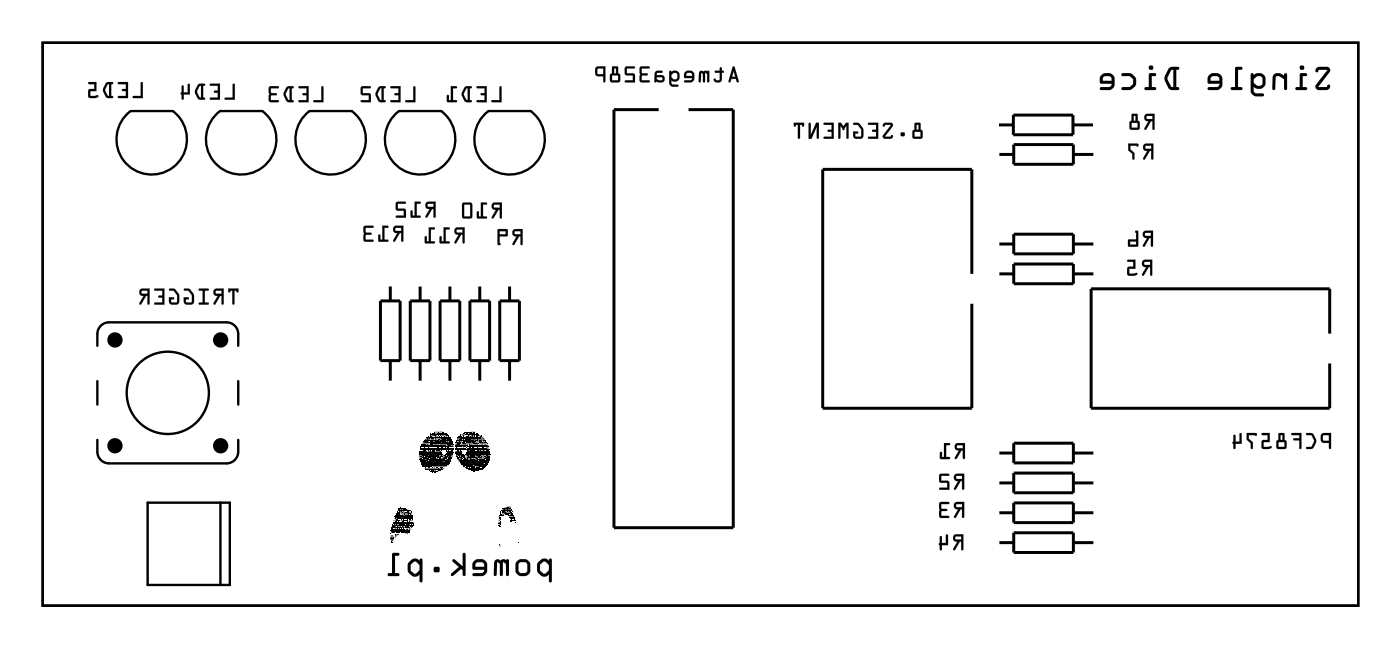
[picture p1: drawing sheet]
<svg xmlns="http://www.w3.org/2000/svg" width="119mm" height="55mm" viewBox="0 0 119 55" stroke-linecap="round" stroke-linejoin="round" font-family="sans-serif">
<g fill="none" stroke="#000" stroke-width=".2">
<path d="M3.6 3.6h112.1v47.9h-112.1zM11.1 9.4h3.6a3 3 0 0 1 .4 4.5 3 3 0 0 1-4.4 0 3 3 0 0 1 .4-4.4M18.7 9.4h3.6a3 3 0 0 1 .5 4.5 3 3 0 0 1-4.5 0 3 3 0 0 1 .4-4.4M26.4 9.4h3.6a3 3 0 0 1 .4 4.5 3 3 0 0 1-4.5 0 3 3 0 0 1 .5-4.4M34 9.4h3.6a3 3 0 0 1 .4 4.5 3 3 0 0 1-4.4 0 3 3 0 0 1 .4-4.4M41.6 9.4h3.6a3 3 0 0 1 .4 4.5 3 3 0 0 1-4.4 0 3 3 0 0 1 .4-4.4M8.3 37.4v1a1 1 0 0 0 1 1h10a1 1 0 0 0 1-1v-1M8.3 29.4v-1a1 1 0 0 1 1-1h10a1 1 0 0 1 1 1v1M8.3 32.4v2M20.3 32.4v2M12.6 42.8h7v7h-7zM18.8 42.8v7"/>
<circle cx="14.3" cy="33.4" r="3.5"/>
</g>
<path d="M3.6 3.6h112.1v47.9h-112.1zM35.7 38.7h2.1M35.8 38.1h2.8M35.8 39.4h2.5M35.9 38.2h2.5" fill="none" stroke="#000" stroke-width=".09"/>
<g fill="#000">
<path d="M35.7 38.7h.1v.2zM35.7 39l.1-.1v.1zM35.8 38.6v.1zM35.8 38.2h.1zM35.8 38.7l.2 .1h-.2zM35.9 38.6l.1 .1zM35.8 38.9h.2zM35.8 39h.2zM35.9 39.4h.1zM35.8 39.2h.2v.1h-.2zM35.9 37.9h.1v.1h-.1zM35.8 38.2l.2 .1z"/>
<path d="M36 38.7v.1zM36 38.8v.1zM35.9 39.4l.1 .1zM36 38.3l.1 .1zM36 38.8l.1 .1zM36.1 38.7v.1zM36.1 37.9l.1 .1zM36.1 38l.1 .1zM36 39h.2zM36.1 37.5h.1zM36.2 38.7v.1zM35.8 39.1h.4z"/>
<path d="M35.8 38.4h.4zM35.9 37.8l.4 .1zM36.2 38.6h.1zM35.9 39.3h.4zM36 37.7l.3-.1-.1 .1zM36.2 37.3h.2v.1l-.2 .1v-.1zM36.2 37.5h.2zM36.3 38.4l.1-.1v.1l-.1 .1zM36.3 39.4h.1zM36.3 38.6h.1v.1zM36.3 38.7h.1v.1zM36.2 38.9l.2 .1z"/>
<path d="M36 37.5l.4 .1zM36.4 37.6v.1zM36.2 39.2l.2 .1zM36 39.6l.4 .1zM36.3 38.9h.2v.1zM35.8 39.1l.7 .1zM36.1 39.2h.4l-.5 .1zM36.4 37.5h.1v.1zM36.4 37.9l.1 .1zM36.4 38.3h.1zM36.4 39.4h.1zM36 37.7h.6l-.2 .1 .2 .1z"/>
<path d="M36.4 38.6h.2v.1zM36.5 38.7h.1l-.1 .1zM36.4 38.8h.2l-.2 .1zM36.5 38.9h.1zM36.2 39h.4zM36.2 39.1h.4h-.4zM36.2 37.7h.4zM36.5 39.2h.1zM36.1 39.4l.5 .1zM36.4 38.4l.2-.1 .2 .1-.3 .1zM36.6 37l.1 .1zM36.4 37.3h.3l-.3 .1z"/>
<path d="M36.6 37.3l.1 .1h-.1zM36.6 37.5l.1 .1zM35.8 38h.9zM36.6 38.3h.1zM36.6 38.6h.1zM36.6 38.7l.1 .1zM36.6 38.9h.1zM36.6 39h.1zM36.6 39.4h.1zM36.6 37.6l.1 .1zM36.4 39.1h.3zM36.7 38.8h.1z"/>
<path d="M36.6 37.4l.2 .1zM36.7 37.5h.1zM36.6 37.8l.2 .1zM36.1 38.2l.7 .1h-.4zM36.8 38.7v.1zM36.7 38.9h.1l-.1 .1zM36.6 39.2h.2zM36.7 39.4h.1zM36 39.7h.8zM36.8 37l.1 .1h-.1zM36.6 37.7h.2zM36 39.5l.8 .1z"/>
<path d="M36.8 37.1l.2 .1h-.2zM36.7 37.3l.2 .1h-.1zM36.8 37.5l.1 .1zM36.8 38.6l.2 .1h-.2zM36.6 39.2l.3 .1zM36.7 37.3h.2zM36.8 38.7h.1zM36.9 37h.1v.1zM36.9 37.4l.1 .1zM36.8 37.6l.2 .1zM36.9 38.4l.1 .1zM36.8 39.4h.2z"/>
<path d="M36.9 36.9h.1zM36.9 37.3h.1zM36.9 38.9h.1zM36.6 39.3h.4zM37 37l.1 .1zM36.6 37.7l.5 .1zM37 38.3h.1zM36.8 38.8h.3zM37 37.2h.1zM37 37.6l.1 .1zM36.7 38.8l.4 .1zM36.7 39h.4z"/>
<path d="M36.8 39.1h.3zM37 39.4h.1zM37 40h.1v.1zM37 37.3h.3h-.2v.2h-.1zM36.9 37.5h.3l-.3 .1zM37 38.7l.2 .1zM36.9 38.9h.3zM36.9 39.2l.3 .1zM37.1 36.8l.1 .1h-.1zM37.2 37v.1h-.1zM37.2 38.6v.1zM37.1 38.7l.1 .1z"/>
<path d="M36.5 39.1l.7 .1zM35.9 39.5h1.3zM36.8 39.7h.4h-.2v.1zM37.2 37.3v.1zM37.1 37.5l.1 .1zM36.8 38.2l.4 .1h-.3zM37.2 39h.1l-.1 .1zM37.2 37.1l.1 .1zM36.4 37.5h.9zM37.3 38.6v.1zM37.3 38.8v.1zM36.7 39.4l.6 .1z"/>
<path d="M37.3 37.4l.1 .1zM37.3 39.1h.1zM37.3 37.5h.1zM36.9 37.8l.5 .1zM37.3 38.7l.1 .1zM37.2 38.8h.2zM36.9 39.2h.5zM37.3 39.4h.1zM37.3 39.6h.1zM37.4 39.4v.1zM37.3 37.4h.2zM37.4 37.5l.1 .1z"/>
<path d="M36.9 37.7h.6zM37.1 38.4h.4v.1zM37.4 38.7h.2l-.1 .2zM37.3 38.9h.2zM37 36.7h.5l.3 .1zM37.4 37.2h.1zM37.4 37.4l.1 .1zM37.1 37.7l.4 .1zM37.4 39h.1zM37.4 39.4h.1zM37.4 39.7l.1 .1zM37.4 37.3h.2l-.2 .1z"/>
<path d="M37.4 37.5h.2h-.2zM37.4 38.9l.2 .1zM35.7 38.5h1.9zM37.5 38.5h.1zM35.7 38.5l1.9 .1zM37.5 38.4h.1zM37.4 39.2l.2 .1zM37.2 39.3h.4zM37.4 37.3h.2v.1zM37.5 38.6h.1v.1zM37.6 38.7v.1zM37.5 38.8l.1 .1z"/>
<path d="M37.5 39.4l.1 .1zM36.2 39.8h1.5l.1 .1h-1.6zM37.6 37h.2v.1zM37.5 37.6l.2 .1h-.2zM37.6 39.1h.1zM36.2 39.9h1.5zM37.6 37.3h.2zM37.6 38.8h.2zM37.7 39.7l.1 .1zM37.6 36.9h.2zM37.7 37.4h.1zM37.6 37.4l.2 .1z"/>
<path d="M37.6 37.7h.2zM37.6 39l.1-.1 .1-.1v.1l-.1 .1zM37.7 38.7h.1v.1zM37.8 39h.1zM37.8 38.8h.1v.1zM37.8 39.1h.1zM36.8 39.1h1.1zM37.4 39.2h.5v.1h-.3v-.1zM37.7 39.3h.2h-.1zM37.8 37.1h.1zM37.8 38.7h.1zM37.9 37l.2 .1h-.1z"/>
<path d="M37.8 37.3h.2zM37.8 37.4h.2v.1zM37.8 37.5h.2zM37.9 37.6l.1 .1zM37.8 38.9l.2 .1zM37.9 39.2l.1 .1zM37.8 39.4h.2zM37.7 37.3l.3 .1zM37.5 37.5l.5 .1zM36.1 37.9h1.9zM37.9 38.7l.1 .1zM37.9 38.8h.1z"/>
<path d="M37.2 39.1l.8 .1zM37.7 39.4l.3 .1zM37.2 39.7h.8h-.6zM37.8 37.7h.3zM37.6 37.7l.5 .1zM37.4 37.8l.7 .1zM37.9 39h.2zM37.9 39.1h.2zM36.5 39.6l1.6 .1zM36.6 36.9l1.5 .1zM38 37.4h.1l-.1 .1zM36.6 37.9l1.5 .1z"/>
<path d="M38 38.6h.1v.1zM38 38.7h.1v.1zM37.9 39.3h.2zM38 39.4h.1zM38 37.9h.2zM36.8 39.6l1.4-.1zM38.1 37.2h.1zM38 38.9h.2l-.2 .1zM38 39.2h.2zM37.2 39.5h1zM38.1 37.3h.1zM38.1 37.7l.1 .1z"/>
<path d="M38.2 38.3v.1zM38.2 38.8v.1zM38.1 39.4l.1 .1zM38.2 37.4h.1l-.1 .1zM38 37.5h.3l-.3 .1zM38.2 38l.1 .1zM38.2 38.6h.1zM38.2 38.9l.1 .1zM38.1 39h.2zM38.2 39.4h.1zM38.2 37.2h.1zM38.2 37.3h.1z"/>
<path d="M38.1 37.3l.2 .1zM38.2 37.6l.1 .1h-.2zM38 39.2l.3 .1zM36.4 37.2l2 .1zM38.3 37.4l.1 .1zM38.3 38.7h.1zM38.3 37.3h.1zM38.3 37.4h.1zM38.1 37.8l.3 .1zM38.2 37.9h.2zM36.7 38h1.7zM38.2 38.7l.2 .1z"/>
<path d="M38.2 38.9h.2zM38.1 39.1l.3 .1zM38.3 39.2h.1zM38.4 37.6v.1zM38.4 38.6l-.1 .1zM38.3 38.8l.1 .1zM38.1 39.1h.3zM38.4 37.4l.1 .1zM37.6 37.5h.9zM38.4 38.9h.1l-.1 .1zM38.3 39h.2zM38.2 37.5l.3 .1z"/>
<path d="M38.2 37.9l.3 .1zM38.4 38.7h.1v.2zM38.5 37.6l.1 .1zM38.4 38h.2zM38.5 38.3h.1zM38.3 37.7h.3zM38.3 37.7l.3 .1zM38 38.4h.6zM38.1 38.5h.5zM38 38.5l.6 .1zM38.5 38.6h.1l-.1 .1zM38 38.7h.6z"/>
<path d="M38.4 37.8l.2 .1zM38.4 37.9h.2v.1zM38.4 38.2h.2zM37.3 38.2l1.3 .1zM38.8 37.5h.1zM38.8 37.5l.1 .1zM38.8 37.6l.1 .1zM38.8 37.7h.1v.2h-.1v-.1zM38.8 37.9h.1zM38.8 38.5h.1zM38.8 38.6h.1zM38.8 38.7h.1v.1h-.1z"/>
<path d="M38.8 38.1h.1zM38.8 38.4l.2-.1 .1 .1-.3 .1zM38.9 37.3h.1v.1h-.1zM38.9 38.6l.1 .1zM38.8 38.2h.2zM38.8 37.9l.2 .1zM39 38.7v.1zM38.9 38.8l.1 .1zM39 37.3h.2l-.1 .2zM39 37.8l.1 .1zM39 37.9h.1zM39 38.9h.1z"/>
<path d="M39 37.5h.1l-.1 .1zM38.8 38h.3zM39 38.7l.1 .1zM39 38.9l.1 .1zM39 39h.1zM39.1 38.3l.1 .1v.1zM39.1 37.8l.1 .1zM39.2 37v.1zM39.1 37.4h.1zM39.2 37.5l.1 .1zM39 37.5h.3zM39 37.6l.3 .1z"/>
<path d="M38.9 37.7h.4zM39 37.7l.3 .1zM39.1 38.8l.2-.1-.1 .2zM39.2 38.9h.1zM39 38.9h.3zM39.2 38.9l.1 .1h-.1zM39.1 37.9h.2zM38.8 38.2l.5 .1zM39 39.1h.3l-.3 .1zM39.1 39.2h.2zM39.2 39.4l.1 .1zM39.2 38.4h.1z"/>
<path d="M38.8 38.5h.5zM38.8 38.5l.5 .1zM39.3 37.5h.1v.2zM39.3 37.1l.1 .1zM39.2 37.3h.2zM39.2 37.3l.2 .1zM39.2 37.4l.2 .1zM39.3 38.7l.1 .1zM39.2 37.8h.2v.1zM39.1 37.9l.3 .1zM39.2 38h.2v.1zM39.3 39.1h.1z"/>
<path d="M39.1 39.2l.3 .1h-.2zM39.4 37l.2 .1h-.2zM39.4 37.6v.1zM38.8 38.7h.6zM39.3 38.2l.1 .1h-.1zM39.4 36.8l.1 .1zM39.4 39.1h.1zM39.4 38.7h.1v.1h-.1zM39.4 39.2l.2 .1h-.2zM39.4 39.6l.1 .1zM39.4 37.3l.2 .1-.2 .1zM39.4 38.9h.2z"/>
<path d="M39.5 39h.1zM39.4 39.4h.2zM39.6 36.8v.1zM39.3 38.8h.3zM39.3 38.9l.3-.1-.2 .1zM39.3 39.3h.3zM39.3 36.9h.3v.1h-.3zM39.6 37.2v-.1v.1zM39.5 37.4l.1 .1zM39.4 37.5h.2zM39.4 37.5l.2 .1zM39.5 37.6h.1v.1h-.1z"/>
<path d="M39.3 37.7l.3 .1zM39.5 39.1h.1zM39.4 39.1h.2zM39.2 39.1l.4 .1zM39.5 39.7h.1zM39.4 39.5l.2 .1zM39.7 36.8v.1zM39.7 37.3v.3zM39.7 38.9v.1h-.1zM39.4 37.9h.3v.1h-.2l-.1 .1zM38.8 38.1h.9zM39.6 38.7h.1v.1z"/>
<path d="M39.7 39.1v.2zM39.6 39.4h.1zM39.7 37.2h.1zM39.8 38.3v.1zM39.8 38.6v.1zM39.8 39.1v.1zM39.3 39.5h.5zM39.8 37.3v.1zM39.7 37.6l.1 .1zM39.8 38.7v.2zM39.8 38.9v.1zM39.8 37.4h.1l-.1 .1z"/>
<path d="M39.4 37.8l.5 .1h-.5zM39.3 37.9h.6zM39.9 38.7l.1 .2h-.1zM40 36.8v.1h-.1zM39.7 36.9l.3 .1zM39.9 37h.1v.1h-.1zM39.9 37.2h.1zM39.9 37.3h.1zM39.9 37.4l.1 .1zM39.8 37.5h.2zM39.9 37.5h.1zM39.8 37.5l.2 .1z"/>
<path d="M39.9 37.6h.1v.1zM39.7 37.7h.3l.3 .1zM39.9 37.8l.1 .1zM39.8 37.9l.2 .1zM39.8 38h.2zM39.6 38.2l.4 .1zM39.9 38.3l.1 .1zM39.9 38.4l.1 .1zM39.9 38.6h.1v.1zM39.8 38.9h.2zM39.9 39l.1-.1v.1zM39.8 39.1h.2l-.2 .1z"/>
<path d="M39.8 39.2h.2zM39.8 39.2l.2 .1zM39.6 39.3h.4zM39.2 39.3l.8 .1zM39.9 39.4h.1zM39.3 39.4l.7 .1zM39.7 39.5l.3 .1h-.3zM39.5 36.7l.6 .1zM40 37.1h.1zM39.3 37.3h.8zM40 37.3l.1 .2zM39.7 37.7h.4z"/>
<path d="M39.9 37.9h.2zM39 38.2h1.1zM40 38.3h.1zM39.8 38.4h.3zM40 38.6l.1 .1zM39.6 38.7h.5zM40 38.7l.1 .2zM40 38.9l.1 .1zM40 39.1h.1zM40 39.2l.1 .1zM40 39.3l.1 .1zM39.8 39.7h.3z"/>
<path d="M40 39.9l.1 .1zM40.1 36.9h.1zM40.1 37.6l.1 .1zM40.1 37l.1 .1zM40.1 38.3l.1 .1zM40.1 38.9l.1 .1zM40.1 39.9l.1 .1zM40.1 37.1h.1v.1h-.1zM40.1 37.3h.1zM40.1 37.3l.1 .1h-.1zM40 37.8l.2 .1zM40.1 38.4l.1 .1z"/>
<path d="M40.1 38.8h.1zM40.1 38.9h.1zM40.1 39.1h.1zM40.1 39.3h.1zM40 37.5h.2zM40.2 37l.1 .1zM40.1 37.4l.2 .1zM40.1 37.5h.2zM40.1 38.6l.2 .1zM40.2 40l.1 .1zM39.6 39.6l.7 .1zM40.2 37.6l.2 .1z"/>
<path d="M40.3 37h.1v.1zM40.2 37.4h.2v.1zM40.3 37.5h.1zM40.1 37.5l.3 .1zM40.2 37.8l.2 .1h-.2zM40.2 38.6h.2zM40.1 38.7l.3 .1zM40 38.9h.4zM40.2 39h.2v.1zM40.1 39.2h.3zM40.3 39.7l.1 .1zM40.3 38.9h.1z"/>
<path d="M40.3 37.7h.1zM40 36.9l.4 .1zM40.4 37v.2zM40 37.9l.4 .1zM40.4 38.3v.1zM40.4 38.7v.1zM40.1 38.8l.3 .1zM40.3 38.9l.1 .1zM40.3 39.1h.1zM40.1 39.1h.3zM39.9 39.1l.5 .1zM40.2 39.3h.2z"/>
<path d="M40.3 39.4h.1zM40.1 39.7h.3zM40.4 39.9v.1zM40.1 36.7l.4 .1h-.4zM40.3 36.9h.2zM40.4 38.5h.1zM40.5 37.4l.1 .1zM40.5 38.7h.1l-.1 .2zM40.5 37l.1 .1zM40.5 37.6l.1 .1h-.1zM40.1 37.3h.5zM40.2 37.3l.4 .1h-.2v.1v-.1z"/>
<path d="M40.4 37.5l.2 .1zM40.4 38.6h.2l-.2 .1zM40.5 38.9h.1zM40.4 39h.2zM40.5 39.1h.1h-.1zM40.5 39.4h.1zM40.5 37.5h.1h-.1zM40.4 38.9h.2l-.1 .1zM40.5 39.2h.1zM40.1 39.2l.5 .1zM40.6 38.7v.1zM40.6 36.9h.1z"/>
<path d="M40.6 38.8h.1l-.1 .1zM40.7 37v.1zM40.6 37.1l.1 .1zM40.6 37.3l.1 .1h-.1zM40.6 37.4l.1 .1zM40.6 37.5h.1zM40.6 37.5h.1v.2zM40.4 37.8h.3v.1zM40.7 38v.1zM40.6 38.4l.1 .1zM40.7 38.6v.1zM40.6 38.8h.1v.2z"/>
<path d="M40.6 39h.1zM40.5 39.1l.2 .1zM40.6 39.4h.1zM40.7 40v.1zM40.5 36.9l.3 .1zM40.3 37.7l.5 .1zM40 38.2l.8 .1zM40.8 38.3v.1zM40.8 38.7v.2zM40.7 39.1h.1zM40.6 39.2h.2v.1zM40.5 39.3h.3z"/>
<path d="M40.5 39.7h.3zM40.8 40v.1zM40.8 38.1v-.1zM40.8 37.8l.1 .1zM40.8 38.6l.1 .1zM40.8 38.7l.1 .1zM40.8 37h.1v.2zM40.8 37.3h.1l-.1 .1v.2zM40.8 37.6l.1 .1zM40.5 37.9l.4 .1zM40.8 38.8l.1 .1h-.1zM39 37.2l2 .1z"/>
<path d="M40.6 37.3h.4zM40.8 37.4h.2l-.2 .1zM40.8 37.5h.2zM40.7 39.1h.3zM40.8 39.4h.2zM40.9 38.7h.1v.1zM41 37.2h.2l-.1 .1h-.1zM41 37.3h.1v.2zM40.8 37.5l.3 .1zM40.9 37.7h.2zM40.8 37.7l.6 .1zM40.1 37.9h1z"/>
<path d="M40.1 38h1zM41 38.3l.1 .1zM41 38.4l.1 .1zM40.9 38.6h.2l-.2 .1zM41 38.7l.1 .1zM41 38.8h.1v.1h-.1zM40.8 38.9h.3zM40.8 38.9l.3 .1zM40.8 39h.3v.1zM41 39.3h.1zM41 39.4h.1zM40 39.4l1.1 .1z"/>
<path d="M39.8 39.9h1.3zM41.1 37.3h.2l-.1 .2zM40.9 37.8l.3 .1zM41 39.1h.2zM41 37.9l.2 .1zM40.8 39.2h.4zM39.7 39.8l1.5 .1zM41.2 37.4l.1 .1zM41.1 37.5h.1zM41.1 38.7h.1l.1 .1h-.1l-.1 .1zM40.8 39.1h.4zM41 37.6l.3-.1-.1 .1v.1z"/>
<path d="M41.2 39h.1zM41.1 38h.2zM41.2 38.3h.1l-.1 .1zM41.2 38.6h.1zM41.1 38.9h.2l-.1 .2zM41.1 39.4h.2l-.2 .1zM41.2 37.6l.1 .1zM41.2 39.1h.1zM41.1 37.5h.3zM41.3 37.5h.1zM40.8 39.7h.6zM41.4 37.6v.1z"/>
<path d="M41.2 37.9l.2-.1zM41.1 37.9h.3zM39.8 38.1h1.6zM41.4 38.4v.1zM41.4 38.6v.1zM40.1 38.7h1.3zM41.4 38.7v.1zM41.3 38.8h.1v.1l-.1 .1zM41.3 39h.1zM40.8 39.1l.6 .1zM41.2 39.2h.2zM40.8 39.2l.6 .1z"/>
<path d="M41.1 39.3h.3zM41.3 39.4h.1zM40.5 39.6l.9 .1zM41.2 37.7h.3zM40.1 39.5l1.4 .1h-1.1v.1v-.1zM41.5 37.8l.1 .1h-.1zM41.5 38l.1 .1-.1 .1zM41.5 38.3v.1zM41.5 38.6v.1zM41.5 38.7v.1zM41.3 39.4l.2 .1zM39.8 39.5h1.7z"/>
<path d="M40.2 38.4h1.4zM41.2 37.9l.4 .1zM41.5 38.9h.1zM40.1 39.3l1.5 .1zM41.3 38h.3h-.2v.1zM41.6 38.7l.1 .1h-.1zM41.5 39.2h.1v.1h-.1zM41.6 38.3h.1zM40.1 38.2h1.6zM40.8 38.2l.9 .1h-.8h-.1zM41.5 39.1h.2zM41.4 39.1h.3z"/>
<path d="M41.6 39.1l.1 .1zM41.5 39.2h.2zM39.8 38.5h1.9zM39.8 38.5l1.9 .1zM41.5 38.8l.2 .1zM41.5 38.9h.2zM41.5 39h.2zM41.5 38.7h.3zM33.3 45.2h.1zM33.3 45.3h.1zM33.3 45.1h.1zM33.3 46.1l.1 .1z"/>
<path d="M33.3 45.2l.2 .1zM33.4 45.3h.1zM33.3 45.5h.2v.1h-.2zM33.2 45.7h.3h-.2zM33.3 45.7l.2 .1zM33.3 45.8l.2 .1zM33.3 45.9h.2v.1h-.2h.1l-.1-.1zM33.4 44.8h.2zM33.4 45.3h.2zM33.6 44.6l.1 .1h-.1zM33.5 44.4l.2 .1zM33.5 45.3h.2z"/>
<path d="M33.6 44.1h.2l-.1 .1-.1-.1zM33.5 44.3h.2h-.2zM33.6 44.7l.1 .1h-.1zM33.7 45.5l.1 .1v.1l-.2-.1zM33.6 45.7h.1zM33.7 44.5h.1zM33.6 44.9h.2v.1zM33.6 45.1h.2zM33.7 45.2h.1zM33.6 44h.2zM33.8 44.6v.1zM33.4 44.9h.4z"/>
<path d="M33.6 45l.2 .1zM33.8 44.7v.2zM33.8 43.7h.1zM33.7 45.3h.2zM33.7 43.8l.2 .1zM33.9 43.5l.1 .1zM33.8 44h.2zM33.8 44.9h.2zM33.8 45l.2 .1zM33.8 44.6l.2 .1h-.2zM34 44.7v.2zM33.7 45.5l.3-.1v.1z"/>
<path d="M33.9 43.7h.1zM33.6 44l.4 .1zM33.9 43.6h.2zM33.8 43.7h.3zM34 43.7l.1 .1zM33.8 44.3h.3zM34 44.6l.1 .1zM34 44.9h.1zM33.3 45.1l.8 .1zM33.8 45.2h.3zM33.9 45.3h.2zM34 43.2h.1z"/>
<path d="M34 44h.1zM33.4 44.5l.7 .1zM34.1 43.5l.1 .1h-.1zM34.1 44l.1 .1zM34.1 44.8l.1-.1v.1l-.1 .1zM34.1 43.2l.1 .1zM34 43.8l.2 .1zM34.1 45l.1 .1zM34.2 44.6v.1zM34.1 44.9h.1zM34.1 43.7h.2l-.1 .1zM34.2 44.9l.1 .1z"/>
<path d="M34.1 43.3h.2l-.2 .1zM34.2 43.7h.1l-.1 .1zM33.7 43.9h.6zM34.1 44.3h.2h-.1zM34.2 45.2h.1zM34.3 43.2l.1 .1zM34.2 44.8h.2l-.1 .1zM34.3 45l.1 .1zM34.3 43.5h.1l.1 .1h-.1zM34.2 43.8h.3v.1zM34.4 44.8l.1 .1zM33.3 45h1.2z"/>
<path d="M33.5 45.2l1 .1zM34.4 43.3l.1 .1zM34.4 43.7l.1 .1zM34.2 44h.3l-.3 .1zM33.8 44.1h.7zM34.4 45l.1 .1zM34 43.3h.6zM34.5 43.5l.1 .1zM34.4 43.7h.2h-.2v.1zM34.5 43.7l.2 .1zM34.6 43.8v.1zM34.5 44.5h.1z"/>
<path d="M34.6 44.6v.1zM34.4 45.3h.2zM34.6 43.3l.1 .1zM34.6 44h.1zM34.4 44l.3 .1zM34.5 44.3h.2zM34.6 44.9h.1zM34.4 45.3h.3zM34.7 43.5l.1 .1zM34.7 43.7h.1v.1zM33.6 43.9l1.2 .1zM34.6 44.1h.2z"/>
<path d="M34.7 44.6l.1 .1zM34.5 45l.3-.1v.1l-.2 .1zM34.4 45.2h.4zM34.7 45.3h.1zM34.6 45.4h.2v.1zM34.7 43.3h.1v.1zM34.7 43.5h.1zM34.6 43.6h.2zM34.7 44h.1zM34.8 43.7h.1zM34.8 43.7l.1 .1zM34.8 44.8h.1z"/>
<path d="M34.7 44.8l.2 .1zM34.8 43.4h.1zM34.9 43.5l.1 .1h-.1zM34.8 44.6h.1v.1zM34.8 44.9h.1zM34.8 45h.2l-.2 .1zM34.8 45.1h.1zM34.5 45.2l.4 .1zM33.9 43.4l1.1 .1zM34.8 44h.2zM34.1 45.1l.9 .1zM34.8 45.2h.2z"/>
<path d="M34.9 43.7h.1zM34.8 43.7h.2zM35 43.7h.1v.1zM35 44.5h.1zM35 44.6l.1 .1zM35 44.9l.1-.1v.1zM35 44h.1zM33.7 44.4l1.4 .1zM34.9 44.8h.2zM34.8 43.8l.4 .1zM34.5 43.9h.7zM34.8 44.3h.4h-.3z"/>
<path d="M34.8 43.9l.4 .1zM34.7 44l.5 .1zM34.8 44.1h.4zM33.4 44.7h1.8zM35.2 44.4v.1zM34.2 44.5l1 .1zM36.6 40v.1zM36.8 40v.1zM36.8 40.1l.1 .1zM36.9 40l.1 .1zM36.6 40.1h.7zM37.3 40h.1l-.1 .1z"/>
<path d="M40.3 40.1h.1zM40.3 40l.1 .1zM40.5 40v.1zM40.6 40v.1zM42.5 43.9l.1 .1h-.1zM42.4 44.2h.1l.1 .1zM42.4 44.4l.2 .1zM42.5 44.6v.1h-.1zM42.5 44.7v.1zM42.5 44l.1 .1zM42.4 44.7h.2zM42.6 44.7v.1z"/>
<path d="M42.5 46.3h.1v.2zM42.6 44.6v.1zM42.6 43.6h.1zM42.6 43.7h.1zM42.4 44.5l.3 .1zM42.5 43.8l.2 .1zM42.7 43.4l.1-.1v.1zM42.7 43.5l.1 .1zM42.8 43.7v.1l-.1-.1zM42.5 43.9h.3zM42.8 43.5l.1 .1zM42.7 43.6h.2z"/>
<path d="M42.8 43.7l.1 .1h-.1zM42.8 43.8l.1 .1zM42.8 43.3h.1v.1zM42.9 43.3l.1 .1zM42.9 43.5l.1 .1zM42.9 43.6l.2 .1h-.2zM43 43.5h.1l-.1 .1zM42.9 43.6h.2zM43 43.3h.2l-.2 .1zM43.1 43.5h.1v.1zM43 43.7h.2zM43.2 43.3v.1z"/>
<path d="M43.2 43.7v.1zM43.2 43.2h.1zM43.3 43.5l.1 .1h-.1zM43.3 43.7l.1 .1zM43.3 43.2l.1 .1zM43.3 43.7h.1zM43.3 43.8l.1 .1zM43 43.2l.5-.1-.6 .2zM43.4 43.2l.1-.1v.1zM42.8 43.3h.7zM43.3 43.3h.2l-.2 .1zM43.5 43.5v.1z"/>
<path d="M43.4 43.7h.1v.1zM43.4 44.3l.1 .1zM43.4 43.4h.2zM42.7 43.4l.9 .1zM43.6 43.5v.1zM43.6 43.7v.1zM43.4 43.8l.2 .1zM43.4 44.3h.2zM43.3 43.9h.4zM43.6 43.7h.1zM43.6 43.7l.1 .1zM43.4 43.9h.3l.1 .1h-.4z"/>
<path d="M43.6 44h.1zM43.4 44.1h.3zM43.4 44l.4 .1zM43.6 44.3h.3zM43.9 44.4l.1 .1z"/>
<path d="M12 7v1.2h-.7v.1h.9v-1.2zM10.1 7v.1l.6 .1v.4h-.3v.1h.3v.5h-.6l-.1 .1h.9v-1.3zM9 7.1a.81 .81 0 0 0 0 1.2h.6l-.1-.1v-1l.1-.1v-.1h-.4zM9.2 7.2h.1v1l-.1-.1-.3-.4zM7.5 7l.1 .1 .4 .1v.4h-.4l-.1 .6 .2 .1h.4a.15 .15 0 0 0 .2 0 .15 .15 0 0 0 0-.2l-.6 .1v-.5h.5v-.7z"/>
<path d="M12 7v1.2h-.6a.1 .1 0 0 0-.1 .1 .1 .1 0 0 0 .1 0h.8v-1.2zM12 7l.2 .1v1.2h-.8v-.1h.6zM10.1 7v.2h.6v.4h-.2a.1 .1 0 0 0-.1 .1 .1 .1 0 0 0 .1 .1l.2-.1v.5h-.6a.1 .1 0 0 0-.1 .1 .1 .1 0 0 0 .1 0h.8v-1.3zM10.1 7h.8v1.3h-.9l.1-.1h.6v-.5h-.3v-.1h.3v-.5h-.6zM9 7.1l-.2 .5v.2l.3 .5h.5a.1 .1 0 0 0 0-.1h-.1v-1h.1a.1 .1 0 0 0 0-.1 .1 .1 0 0 0 0-.1zM9 7.1l.2-.1h.4v.1h-.1v1.1h.1v.1h-.5l-.3-.5v-.3zM9.2 7.2h.1v1l-.1-.1-.2-.4zM9.2 7.2l-.3 .5 .2 .4 .2 .1v-1.1zM7.5 7l.1 .2h.4v.4h-.4l-.1 .6 .2 .1h.6a.11 .11 0 0 0 .1-.2 .1 .1 0 0 0-.1 0l-.6 .1v-.5l.5 .1v-.8zM7.5 7h.7v.7h-.5v.5l.6-.1h.1l-.1 .2h-.6l-.2-.1 .1-.6h.4v-.5h-.4z"/>
<path d="M19.8 7.1v1.2h-.6v.2h.8v-1.3zM17.9 7.1v.2h.7v.4h-.3l-.1 .1 .1 .1h.3v.4h-.6l-.1 .1 .8 .1v-1.4zM16.9 7.2a.81 .81 0 0 0 0 1.2l.5 .1 .1-.1-.2-.1v-1h.1l.1-.1-.4-.1zM17 7.3h.1v1h-.1l-.2-.5zM15.5 7.3v.6h-.1l.2 .6v-.1v-.4h.6v-.8l-.1-.1-.1 .1v.7h-.4v-.6z"/>
<path d="M19.8 7.1v1.2h-.6a.1 .1 0 0 0-.1 .1 .1 .1 0 0 0 .1 .1h.8v-1.3zM19.9 7.2h.1v1.3h-.8v-.2h.6zM17.9 7.1v.2h.7v.4h-.3a.1 .1 0 0 0-.1 .1 .1 .1 0 0 0 .1 .1h.3v.4h-.6a.1 .1 0 0 0-.1 .1 .1 .1 0 0 0 .1 .1h.7v-1.4zM17.9 7.2l.8-.1v1.4l-.8-.1 .1-.1h.6v-.4h-.3l-.1-.1 .1-.1h.3v-.4h-.7zM16.9 7.2l-.3 .5v.3l.3 .4 .5 .1a.1 .1 0 0 0 .1-.1 .1 .1 0 0 0-.1-.1h-.1v-1h.1a.1 .1 0 0 0 .1-.1 .1 .1 0 0 0-.1-.1zM16.9 7.2l.2-.1 .4 .1-.1 .1h-.1v1h.1v.2l-.5-.1-.3-.4v-.4zM17 7.3h.1v1h-.1l-.2-.5zM17 7.3l-.2 .5 .2 .5h.1v-1zM15.5 7.3v.6a.09 .09 0 0 0-.1 0 .09 .09 0 0 0 .1 .1v.4a.1 .1 0 0 0 .1 .1 .1 .1 0 0 0 .1-.1l-.1-.4h.6v-.8a.1 .1 0 0 0-.1-.1 .1 .1 0 0 0-.1 .1v.7h-.4v-.6zM15.5 7.3h.1v.6h.4v-.7l.1-.1 .1 .1v.8h-.6v.4v.1l-.2-.6h.1z"/>
<path d="M27.4 7.4v1.1h-.7v.2h.8v-1.3zM25.4 7.4l.1 .1h.6v.4h-.3v.1v.1h.3v.4h-.6l-.1 .1 .9 .1v-1.4zM24.4 7.4a.81 .81 0 0 0 0 1.2l.5 .1 .1-.1-.2-.1v-1h.2v-.1l-.4-.1zM24.6 7.5h.1v1h-.2l-.2-.5zM22.9 7.4v1.2l.2 .1h.6v-.2h-.6v-.4h.4l.1-.1-.1-.1h-.4v-.4h.6l.1-.1z"/>
<path d="M27.4 7.4v1.1h-.6a.1 .1 0 0 0-.1 .1 .1 .1 0 0 0 .1 .1h.8v-1.3zM27.4 7.4h.1v1.3h-.8v-.2h.7zM25.4 7.4l.1 .1h.6v.4h-.3a.1 .1 0 0 0 0 .1 .1 .1 0 0 0 0 .1h.3v.4h-.6a.1 .1 0 0 0-.1 .1 .1 .1 0 0 0 .1 .1h.8v-1.4zM25.4 7.4l.9-.1v1.4l-.9-.1 .1-.1h.6v-.4h-.3v-.1v-.1h.3v-.4h-.6zM24.4 7.4l-.2 .5v.3l.3 .5h.4a.1 .1 0 0 0 .1-.1 .1 .1 0 0 0-.1-.1h-.1v-1h.1a.1 .1 0 0 0 .1-.1 .1 .1 0 0 0-.1-.1zM24.4 7.4l.2-.1 .4 .1v.1h-.2v1h.2v.2l-.5-.1-.3-.4v-.4zM24.6 7.5h.1v1h-.2l-.2-.5zM24.6 7.5l-.3 .5 .2 .5h.2v-1zM22.9 7.4v1.2l.2 .1h.6a.1 .1 0 0 0 .1-.1 .1 .1 0 0 0-.1-.1h-.6v-.4h.4a.1 .1 0 0 0 .1-.1 .1 .1 0 0 0-.1-.1h-.4v-.4h.6a.1 .1 0 0 0 .1-.1 .1 .1 0 0 0-.1-.1zM22.9 7.4h.8v.1h-.6v.4h.4l.1 .1-.1 .1h-.4v.4h.6v.2h-.6l-.2-.1z"/>
<path d="M35.2 7.4v1.1h-.6v.2h.8v-1.3zM33.3 7.4v.1h.6v.4h-.3v.1v.1h.3v.4h-.6v.1l.8 .1v-1.4zM32.2 7.4a.81 .81 0 0 0 0 1.2l.6 .1 .1-.1-.2-.1v-1h.1v-.1l-.4-.1zM32.4 7.5h.1v1h-.1l-.2-.5zM30.8 7.4l-.1 .6 .2 .1h.5v.4h-.6l-.1 .1 .9 .1-.1-.7-.6-.1v-.4h.6l.1-.1z"/>
<path d="M35.2 7.4v1.1h-.6a.1 .1 0 0 0-.1 .1 .1 .1 0 0 0 .1 .1h.8v-1.3zM35.2 7.4h.2v1.3h-.8v-.2h.6zM33.3 7.4v.1h.6v.4h-.2a.1 .1 0 0 0-.1 .1 .1 .1 0 0 0 .1 .1h.2v.4h-.6a.1 .1 0 0 0-.1 .1 .1 .1 0 0 0 .1 .1h.8v-1.4zM33.3 7.4l.8-.1v1.4l-.8-.1v-.1h.6v-.4h-.2l-.1-.1 .1-.1h.2v-.4h-.6zM32.2 7.4l-.2 .5v.3l.3 .5h.5a.1 .1 0 0 0 .1-.1 .1 .1 0 0 0-.1-.1h-.1v-1h.1a.1 .1 0 0 0 .1-.1 .1 .1 0 0 0-.1-.1zM32.3 7.4l.1-.1 .4 .1v.1h-.1v1h.1v.2l-.5-.1-.3-.4v-.4zM32.4 7.5h.1v1h-.1l-.2-.5zM32.4 7.5l-.3 .5 .3 .5h.1v-1zM30.8 7.4v.7h.6v.4h-.6a.1 .1 0 0 0-.1 .1 .1 .1 0 0 0 .1 .1h.8l-.1-.7-.6-.1v-.4h.6a.1 .1 0 0 0 .1-.1 .1 .1 0 0 0-.1-.1zM30.8 7.4h.8l-.1 .1h-.6v.4l.6 .1 .1 .7-.9-.1 .1-.1h.6v-.4h-.5l-.2-.1z"/>
<path d="M36.3 17.2a.32 .32 0 0 0 0 .4 .32 .32 0 0 0 .3 .2l-.4 .7h.2l.4-.7h.1v.6l.1 .1 .1-1.3zM36.4 17.4l.5-.1v.3h-.4zM35.3 17.2v1.1h-.2v-.3l-.1-.1v.6h.8v-.2h-.3v-1h.3v-.1zM33.8 17.2l-.1 .6 .2 .1h.5v.4h-.6l-.1 .2h.9l-.1-.7-.6-.1v-.4h.6l.1-.1z"/>
<path d="M36.3 17.2a.32 .32 0 0 0-.1 .4 .32 .32 0 0 0 .4 .2l-.4 .6a.1 .1 0 0 0 .1 .1 .1 .1 0 0 0 .1 0l.4-.7h.1v.6a.1 .1 0 0 0 .1 .1 .1 .1 0 0 0 .1-.1v-1.3h-.6zM36.3 17.2h.8l-.1 1.3-.1-.1v-.6h-.1l-.4 .7h-.2l.4-.7a.31 .31 0 0 1-.3-.2 .31 .31 0 0 1 0-.4zM36.4 17.4l.5-.1v.3h-.4zM36.4 17.4l.1 .2h.4v-.3zM35.3 17.1v1.2h-.2l.1-.3a.1 .1 0 0 0-.1-.1 .1 .1 0 0 0-.1 .1v.5h.8a.1 .1 0 0 0 0-.1 .1 .1 0 0 0 0-.1h-.3v-1h.3a.1 .1 0 0 0 0-.1 .1 .1 0 0 0 0-.1zM35.3 17.2h.5v.1h-.3v1.1h.3v.1h-.8v-.6l.1 .1v.4h.2zM33.8 17.2v.7h.6v.4h-.6a.1 .1 0 0 0-.1 .1 .1 .1 0 0 0 .1 .1h.8l-.1-.7-.6-.1v-.4h.6a.1 .1 0 0 0 .1-.1 .1 .1 0 0 0-.1-.1zM33.8 17.2h.8l-.1 .1h-.6v.5h.6l.1 .7h-.9l.1-.1h.6v-.5h-.5l-.2-.1z"/>
<path d="M42.6 7.4l-.1 1.1h-.6v.2h.8v-1.3zM40.6 7.4v.1h.7v.4h-.3l-.1 .1 .1 .1h.3v.4h-.6l-.1 .1 .9 .1v-1.4zM39.6 7.4a.81 .81 0 0 0 0 1.2l.5 .1 .1-.1-.2-.1v-1h.2v-.1l-.4-.1zM39.7 7.5h.1v1h-.1l-.2-.5zM38.4 7.3v1.2h-.2v-.4h-.1v.5l.8 .1v-.2h-.3v-1h.3v-.1z"/>
<path d="M42.6 7.4l-.1 1.1h-.6a.1 .1 0 0 0-.1 .1 .1 .1 0 0 0 .1 .1h.8v-1.3zM42.6 7.4h.1v1.3h-.8v-.2h.6zM40.6 7.4v.1h.7v.4h-.3a.1 .1 0 0 0-.1 .1 .1 .1 0 0 0 .1 .1h.3v.4h-.6a.1 .1 0 0 0-.1 .1 .1 .1 0 0 0 .1 .1h.8v-1.4zM40.6 7.4l.9-.1v1.4l-.9-.1 .1-.1h.6v-.4h-.3l-.1-.1 .1-.1h.3v-.4h-.7zM39.6 7.4l-.3 .5 .1 .3 .2 .5h.5a.1 .1 0 0 0 .1-.1 .1 .1 0 0 0-.1-.1h-.1v-1h.1a.1 .1 0 0 0 .1-.1 .1 .1 0 0 0-.1-.1zM39.6 7.4l.2-.1 .4 .1-.1 .1h-.1v1h.2l-.1 .2-.5-.1-.2-.4v-.4zM39.7 7.5h.1v1h-.1l-.2-.5zM39.7 7.5l-.2 .5 .2 .5h.1v-1zM38.4 7.3v1.2h-.2v-.3a.1 .1 0 0 0-.1-.1 .1 .1 0 0 0-.1 .1l.1 .5h.7a.1 .1 0 0 0 .1-.1 .1 .1 0 0 0-.1-.1h-.2v-1h.2a.1 .1 0 0 0 .1-.1 .1 .1 0 0 0-.1-.1zM38.4 7.3l.5 .1v.1h-.3v1h.3v.2l-.8-.1v-.5h.1v.4h.2z"/>
<path d="M42 17.3a.32 .32 0 0 0-.1 .4 .32 .32 0 0 0 .3 .1l-.3 .7 .1 .1 .4-.8h.2v.7l.1 .1v-1.4zM42.1 17.4h.5v.3h-.5zM41 17.2v1.2h-.2v-.4h-.1l-.1 .5 .8 .1v-.2h-.3v-1h.3l.1-.1zM39.4 17.3v1.2l.1 .1h.6l.1-.2v-1.1l-.2-.1zM39.5 17.4h.5v1h-.5z"/>
<path d="M41.9 17.3a.32 .32 0 0 0 0 .4 .32 .32 0 0 0 .3 .1l-.3 .7a.1 .1 0 0 0 0 .1 .1 .1 0 0 0 .1-.1l.4-.7h.2v.7a.1 .1 0 0 0 .1 .1 .1 .1 0 0 0 .1-.1v-1.3h-.7zM42 17.3l.7-.1v1.4l-.1-.1v-.7h-.2l-.4 .7h-.1l.4-.7a.31 .31 0 0 1-.4-.1 .31 .31 0 0 1 .1-.4zM42.1 17.4h.5v.3h-.5zM42.1 17.4v.3h.5v-.3zM41 17.2v1.2h-.2v-.3a.1 .1 0 0 0-.1-.1 .1 .1 0 0 0-.1 .1v.5h.8a.1 .1 0 0 0 .1-.1 .1 .1 0 0 0-.1-.1h-.3v-1h.3a.1 .1 0 0 0 .1-.1 .1 .1 0 0 0-.1-.1zM41 17.2l.5 .1-.1 .1h-.3v1h.3v.2l-.8-.1 .1-.5h.1v.4h.2zM39.4 17.3v1.2l.1 .1h.6l.1-.2v-1.1l-.2-.1zM39.4 17.3l.6-.1 .2 .1v1.1l-.1 .2h-.6l-.1-.1zM39.5 17.4h.5v1h-.5zM39.5 17.4v1h.6v-1z"/>
<path d="M62.4 5.7l-.3 1.3h.1l.1-.3h.4l.1 .3h.1v-.1l-.3-1.2zM62.5 6l.1 .5h-.3zM60.9 6v.2h.4v.5l-.3 .1-.1-.1h-.1a.35 .35 0 0 0 .3 .3 .35 .35 0 0 0 .4-.3v-.5l.2-.1-.2-.1v-.3l-.2 .1v.2zM59.6 6.1l-.1 .9h.2v-.8l.2 .1v.7h.1l.1-.8 .1 .1v.7h.2v-1zM58.4 6.1l-.1 .2v.3l.7 .1-.2 .1h-.5v.2h.7l.1-.3v-.5l-.3-.2h-.3zM58.5 6.2h.3l.2 .3h-.6zM57 6v1.2l.2 .2h.5v-.2l-.5-.1v-.3l.2 .1 .4-.1 .1-.2-.1-.4-.2-.2h-.2l-.2 .1-.1-.1zM57.2 6.3l.2-.1h.2l.1 .1v.4l-.2 .1-.1-.1-.2-.1zM55.8 6.1l-.1 .9h.6a.31 .31 0 0 0 .3-.3 .31 .31 0 0 0-.3-.3h-.4v-.1l.1-.1h.4v-.2zM56 6.6h.4v.2h-.3l-.2-.1zM54.5 5.7v1.2l.2 .1h.6v-.2h-.6v-.4h.4l.1-.1-.1-.1h-.4v-.4h.6v-.1zM53.3 5.7l-.1 .6 .2 .1h.5v.4h-.6l-.1 .2h.9l-.1-.7-.6-.1v-.4h.6l.1-.1zM52.2 5.7l-.1 .5-.2 .2 .1 .5 .1 .1h.6l.1-.2v-.4l-.2-.2v-.5zM52.1 6.4h.5v.4h-.5zM52.3 5.8h.2v.4h-.2zM50.8 5.7l-.1 .2v.4l.2 .2h.5v.5h.1l.1-1.4zM50.9 5.8h.5v.5h-.5z"/>
<path d="M62.4 5.7l-.4 1.3h.2l.1-.3h.4l.1 .3h.1v-.1l-.3-1.2zM62.4 5.7h.2l.3 1.2v.1l-.2-.1v-.2h-.4l-.1 .3-.2-.1zM62.5 6.1l.1 .4h-.3zM62.5 6l-.2 .5h.3zM60.9 6v.2h.4v.5l-.3 .1-.1-.1h-.1a.21 .21 0 0 0 0 .2 .21 .21 0 0 0 .2 .1h.3l.2-.2v-.6h.1a.1 .1 0 0 0 .1-.1 .1 .1 0 0 0-.1-.1h-.1v-.2a.1 .1 0 0 0-.1-.1 .1 .1 0 0 0-.1 .1v.2zM60.9 6h.4v-.2h.2v.2l.1 .1-.1 .1v.5a.37 .37 0 0 1-.4 .3 .37 .37 0 0 1-.3-.2l.1-.1 .1 .1h.3v-.1v-.5h-.4zM59.6 6.1l-.1 .8a.1 .1 0 0 0 .1 .1 .1 .1 0 0 0 .1-.1l.1-.7 .1 .1v.6a.1 .1 0 0 0 .1 .1 .1 .1 0 0 0 .1-.1v-.7l.1 .1v.6a.1 .1 0 0 0 .1 .1 .1 .1 0 0 0 .1-.1v-.9zM59.6 6.1l.8-.1v1h-.2v-.7l-.1-.1-.1 .8h-.1v-.7l-.2-.1v.7l-.2 .1zM58.3 6.1v.2v.3h.7l-.2 .2h-.5a.1 .1 0 0 0 0 .1 .1 .1 0 0 0 0 .1h.5l.2-.1 .1-.1v-.5l-.2-.3h-.4zM58.4 6.1l.1-.1h.3l.3 .2v.5l-.1 .2-.7 .1v-.2h.5l.2-.1v-.1h-.7v-.3zM58.5 6.2h.3l.2 .3h-.6zM58.5 6.2l-.1 .3h.6l-.1-.3zM57 6v1.2l.2 .2h.5a.1 .1 0 0 0 .1-.1 .1 .1 0 0 0-.1-.1h-.4l-.1-.4 .2 .1 .4-.1 .1-.2-.1-.4-.2-.2h-.2l-.2 .1-.1-.1zM57 6h.1a.19 .19 0 0 0 .3 0h.2l.2 .2v.5l-.2 .2-.4-.1v.3l.1 .1h.4v.2h-.5l-.2-.2zM57.2 6.3l.2-.1h.2l.1 .1v.4h-.3l-.2-.1zM57.2 6.3v.3l.2 .1 .1 .1 .2-.1v-.4l-.1-.1h-.2zM55.8 6.1l-.1 .8a.09 .09 0 0 0 .1 .1 .09 .09 0 0 0 .1-.1l.4 .1a.32 .32 0 0 0 .3-.3 .32 .32 0 0 0-.3-.3h-.4l.1-.2h.3a.1 .1 0 0 0 .1-.1 .1 .1 0 0 0-.1-.1zM55.8 6.1l.6-.1v.2h-.4l-.1 .1v.1h.4a.31 .31 0 0 1 .3 .3 .31 .31 0 0 1-.3 .3h-.5zM56 6.6h.4v.2h-.3l-.2-.1zM55.9 6.6v.1l.2 .1h.3v-.2zM54.5 5.7v1.2l.2 .1h.6a.1 .1 0 0 0 .1-.1 .1 .1 0 0 0-.1-.1h-.6v-.4h.4a.1 .1 0 0 0 .1-.1 .1 .1 0 0 0-.1-.1h-.4v-.4h.6a.1 .1 0 0 0 .1-.1 .1 .1 0 0 0-.1-.1zM54.5 5.7h.8v.1h-.7l.1 .4 .4 .1h.1l-.1 .1h-.4l-.1 .4h.7v.2h-.6l-.2-.1zM53.3 5.7v.7h.6v.4h-.6a.1 .1 0 0 0-.1 .1 .1 .1 0 0 0 .1 .1h.8l-.1-.7-.6-.1v-.4h.6a.1 .1 0 0 0 .1-.1 .1 .1 0 0 0-.1-.1zM53.3 5.7h.8l-.1 .1h-.6v.4l.6 .1 .1 .7h-.9l.1-.2h.6v-.4h-.5l-.2-.1zM52.1 5.7v.5l-.2 .2 .1 .5 .1 .1h.6l.1-.2v-.4l-.2-.2v-.5zM52.2 5.7h.4v.5l.2 .2v.4l-.1 .2h-.6l-.1-.1v-.5l.1-.2zM52.1 6.4h.5v.4h-.5zM52.1 6.4v.4h.6v-.4zM52.3 5.8h.2v.4h-.2zM52.3 5.8v.4h.2v-.4zM50.8 5.7l-.1 .2v.4l.1 .2h.6v.4a.1 .1 0 0 0 .1 .1 .1 .1 0 0 0 .1-.1v-1.3h-.6zM50.8 5.7l.8-.1-.1 1.4h-.1v-.5h-.5l-.2-.2zM50.9 5.9l.5-.1v.5h-.5zM50.9 5.8v.5h.5v-.5z"/>
<path d="M77.9 10.5v.5l-.2 .2v.5l.2 .1h.6l.1-.2v-.4l-.2-.2v-.5zM77.9 11.2h.5v.4h-.5zM78.1 10.6h.1v.4h-.1zM76.7 11.3v.3h.3v-.3zM75.3 10.5l-.1 .2v.1l.2-.2 .5 .1-.7 .8v.2l.2 .1h.5l.1-.1v-.2l-.2 .1h-.4l.6-.8v-.2l-.1-.2zM74 10.5v.1h.6v.4h-.3v.1v.1h.3v.4h-.6l-.1 .2h.9v-1.4zM72.7 10.5v.1l.4 .1 .3 .4v.4l-.1 .1h-.5v-.2h.2l.1-.2h-.4v.5l.2 .1h.5l.1-.3a.92 .92 0 0 0-.5-1.1zM71.4 10.4l.1 1.4 .1-.1v-1l.1 .2a.11 .11 0 0 0 .1 .2 .11 .11 0 0 0 .1-.2l.2-.2v1l.1 .1 .1-1.4h-.3l-.2 .3-.2-.3zM70.2 10.5v.1h.6v.4h-.3v.1v.1h.3v.4h-.6l-.1 .2h.9v-1.4zM68.9 10.5v1.3h.2l.5-1v.9l.1 .1v-1.4h-.2l-.4 1.1v-1zM67.6 10.4l.1 .4 .1-.1v-.1h.2v1.1l.1 .1v-1.2h.2v.1l.1 .1 .1-.4z"/>
<path d="M77.9 10.5v.5l-.2 .2v.5l.2 .1h.6l.1-.2v-.4l-.2-.2v-.5zM77.9 10.5h.5v.5l.2 .2v.4l-.1 .2h-.6l-.2-.1v-.5l.2-.2zM77.9 11.2h.5v.4h-.5zM77.9 11.2v.4h.5v-.4zM78.1 10.6h.1v.4h-.1zM78.1 10.6v.4h.1v-.4zM76.7 11.3v.3h.3v-.3zM76.7 11.3h.3v.3h-.3zM75.3 10.5l-.1 .2a.13 .13 0 0 0 .1 .1 .13 .13 0 0 0 .1-.2l.5 .1-.7 .8a.21 .21 0 0 0 0 .2 .21 .21 0 0 0 .2 .1h.5l.2-.2a.13 .13 0 0 0-.2-.1 .13 .13 0 0 0-.1 .1h-.4l.6-.8a.21 .21 0 0 0-.1-.4zM75.3 10.5h.6a.2 .2 0 0 1 .1 .3l-.6 .8h.4l.2-.1v.2l-.7 .1-.1-.3 .7-.9h-.5l-.2 .2zM73.9 10.5l.1 .1h.6v.4h-.2a.1 .1 0 0 0-.1 .1 .1 .1 0 0 0 .1 .1h.2v.4h-.6a.1 .1 0 0 0-.1 .1 .1 .1 0 0 0 .1 .1h.8v-1.4zM74 10.5l.8-.1v1.4l-.9-.1 .1-.1h.6v-.4h-.3v-.1l.3-.1v-.4h-.6zM72.7 10.5v.1h.3l.3 .4v.6h-.4l-.1-.2h.2a.1 .1 0 0 0 .1-.1 .1 .1 0 0 0-.1-.1h-.3v.5l.2 .1 .6-.1v-.2v-.7l-.4-.3zM72.7 10.5h.3l.2 .1a.9 .9 0 0 1 .2 1.2h-.6l-.1-.2v-.4h.4l-.1 .1-.2 .1 .1 .2h.4l.1-.1-.1-.5-.2-.4h-.4zM71.4 10.4v1.3a.1 .1 0 0 0 .1 .1 .1 .1 0 0 0 .1-.1v-1l.1 .2a.11 .11 0 0 0 .1 .2 .11 .11 0 0 0 .1-.2l.2-.2v1a.1 .1 0 0 0 .1 .1 .1 .1 0 0 0 .1-.1v-1.3h-.3l-.2 .3-.2-.3zM71.4 10.4h.2l.2 .4 .2-.4h.3l-.1 1.4-.1-.1v-1l-.3 .4-.2-.4v1l-.1 .1-.1-.1zM70.2 10.5v.1h.6v.4h-.2a.1 .1 0 0 0-.1 .1 .1 .1 0 0 0 .1 .1h.2v.4h-.6a.1 .1 0 0 0-.1 .1 .1 .1 0 0 0 .1 .1h.8v-1.4zM70.2 10.5l.8-.1v1.4l-.8-.1v-.1h.6v-.4h-.3v-.1l.3-.1v-.4h-.6zM68.9 10.5v1.3h.2l.5-1v.9a.1 .1 0 0 0 .1 .1 .1 .1 0 0 0 .1-.1v-1.3h-.3l-.4 1.1v-1zM68.9 10.5h.1v1l.5-1.1h.2v1.4l-.1-.1v-1l-.5 1.1h-.2zM67.6 10.4v.3a.1 .1 0 0 0 .1 .1 .11 .11 0 0 0 .1-.2h.2v1.1a.1 .1 0 0 0 0 .1 .1 .1 0 0 0 .1-.1v-1.1h.2a.11 .11 0 0 0 0 .2 .11 .11 0 0 0 .2-.1v-.3zM67.6 10.4h.9l-.1 .4-.1-.2h-.2v1.2l-.1-.1v-1.1h-.2l-.1 .2z"/>
<path d="M97.4 12.3a.32 .32 0 0 0 0 .4 .32 .32 0 0 0 .3 .1l-.3 .7 .1 .1 .4-.8h.1v.7l.2 .1v-1.4zM97.6 12.4h.4v.3h-.4zM96.1 12.2v.6l.3 .3v.4l.2 .1v-.6l-.3-.3v-.3h.5l.1 .1 .1-.2z"/>
<path d="M97.4 12.3a.32 .32 0 0 0 0 .4 .32 .32 0 0 0 .3 .1l-.3 .6a.1 .1 0 0 0 0 .2 .1 .1 0 0 0 .1-.1l.4-.7h.1v.7a.1 .1 0 0 0 .1 .1 .1 .1 0 0 0 .1-.1v-1.3h-.6zM97.4 12.3l.8-.1v1.4l-.1-.1v-.7h-.2l-.4 .7h-.1l.3-.7a.31 .31 0 0 1-.3-.1 .31 .31 0 0 1 0-.4zM97.6 12.4h.4v.3l-.4-.1zM97.6 12.4v.3h.5v-.3zM96.1 12.2v.6l.3 .3v.4a.1 .1 0 0 0 .1 .1 .1 .1 0 0 0 .1-.1v-.5l-.3-.3v-.3h.5l.1 .1 .1-.2zM96.1 12.2l.8 .1v.2l-.1-.1h-.5v.3l.3 .3v.6l-.1-.1-.1-.4-.3-.3z"/>
<path d="M97.5 9.8a.32 .32 0 0 0 0 .3 .32 .32 0 0 0 .3 .2l-.3 .7h.1l.4-.7h.2v.7h.1v-1.3zM97.7 9.9h.5v.2h-.5zM96.4 9.7v.6l-.2 .2v.4l.2 .1h.6l.1-.1v-.4l-.2-.2v-.6zM96.4 10.5h.5v.4h-.5zM96.6 9.9h.1v.4h-.1z"/>
<path d="M97.5 9.8a.32 .32 0 0 0 0 .3 .32 .32 0 0 0 .3 .2l-.3 .6a.1 .1 0 0 0 0 .1 .1 .1 0 0 0 .1 0l.4-.7h.2l-.1 .7a.1 .1 0 0 0 .1 .1 .1 .1 0 0 0 .1-.1v-1.3h-.6zM97.5 9.8l.8-.1v1.3h-.1v-.7h-.2l-.4 .7h-.1l.3-.7a.31 .31 0 0 1-.3-.2 .31 .31 0 0 1 0-.3zM97.7 9.9h.5v.2h-.5zM97.7 9.9v.2h.5v-.2zM96.4 9.7v.6l-.2 .2v.4l.2 .2 .6-.1 .1-.1v-.4l-.2-.2v-.6zM96.4 9.7h.5v.6l.2 .2v.4l-.1 .1h-.6l-.2-.1v-.4l.2-.2zM96.4 10.5h.5v.4h-.5zM96.4 10.4v.5h.5v-.5zM96.6 9.9h.1v.4h-.1zM96.5 9.9v.4h.2v-.4z"/>
<path d="M112.1 5.8l-.1 .2a.16 .16 0 0 0 .2 .1 .16 .16 0 0 0 .1-.2l.7 .1-.9 1.2v.3l.1 .1 .8 .1a.29 .29 0 0 0 .2-.2 .29 .29 0 0 0 0-.3h-.1l-.1 .2h-.7l.9-1.3 .1-.1-.1-.2-.2-.1h-.6zM112.1 5.8l.3-.1h.6l.3 .2-.1 .2-.9 1.3h.7a.15 .15 0 0 1 .1-.2 .15 .15 0 0 1 .2 .1 .35 .35 0 0 1-.3 .4l-.8-.1-.1-.1v-.3l.9-1.2h-.7a.15 .15 0 0 1-.1 .1 .15 .15 0 0 1-.2-.1zM110.7 6.3v1.1h-.3a.13 .13 0 0 0-.1 .1 .13 .13 0 0 0 .1 .2h.8a.13 .13 0 0 0 .1-.2 .13 .13 0 0 0-.1-.1h-.2v-.9h.2a.13 .13 0 0 0 .1-.2 .13 .13 0 0 0-.1-.1zM110.7 6.3l.5-.1a.13 .13 0 0 1 .1 .1 .13 .13 0 0 1-.1 .2h-.2v.9h.2a.13 .13 0 0 1 .1 .1 .13 .13 0 0 1-.1 .2h-.8a.13 .13 0 0 1-.1-.2 .13 .13 0 0 1 .1-.1h.3zM110.7 5.8a.2 .2 0 0 0 .4 0 .2 .2 0 0 0-.4 0zM110.7 5.8a.2 .2 0 0 1 .4 0 .2 .2 0 0 1-.4 0zM108.5 6.3l-.1 .3v.9a.13 .13 0 0 0 .1 .2 .13 .13 0 0 0 .1-.2v-.9l.2-.1h.2l.4 .2v.8a.13 .13 0 0 0 .1 .2 .13 .13 0 0 0 .1-.2v-1.2a.13 .13 0 0 0-.1-.1 .13 .13 0 0 0-.1 .1v.1l-.5-.2zM108.5 6.3l.4-.1 .5 .2v-.1a.13 .13 0 0 1 .1-.1 .13 .13 0 0 1 .1 .1v1.2a.13 .13 0 0 1-.1 .2 .13 .13 0 0 1-.1-.2v-.8l-.4-.2h-.2l-.2 .1v.9a.13 .13 0 0 1-.1 .2 .13 .13 0 0 1-.1-.2v-.9zM106.6 6.3l-.1 1.6 .4 .3h.6a.13 .13 0 0 0 .2-.1 .14 .14 0 0 0-.2-.2h-.6l-.1-.1v-.4l.3 .2 .4-.1 .2-.1 .1-.3v-.6l-.2-.2-.3-.1h-.3l-.2 .2a.13 .13 0 0 0-.1-.2 .13 .13 0 0 0-.1 .1zM106.6 6.3a.13 .13 0 0 1 .1-.1 .13 .13 0 0 1 .1 .2l.2-.2h.3l.3 .1 .2 .2v.6l-.1 .3-.2 .1-.4 .1-.3-.2v.4l.1 .1h.6a.14 .14 0 0 1 .2 .2 .13 .13 0 0 1-.2 .1h-.6l-.4-.3zM106.8 6.7l.3-.2h.3l.1 .2v.5l-.2 .1h-.3l-.2-.3zM106.8 6.7v.3l.2 .3h.3l.2-.1v-.5l-.1-.2h-.3zM105.2 5.7v1.7h-.3a.13 .13 0 0 0-.1 .1 .13 .13 0 0 0 .1 .2h.8a.13 .13 0 0 0 .1-.2 .13 .13 0 0 0-.1-.1h-.3v-1.5h.3a.13 .13 0 0 0 .1-.1 .13 .13 0 0 0-.1-.1zM105.2 5.7h.5a.13 .13 0 0 1 .1 .1 .13 .13 0 0 1-.1 .1h-.3v1.5h.3a.13 .13 0 0 1 .1 .1 .13 .13 0 0 1-.1 .2h-.8a.13 .13 0 0 1-.1-.2 .13 .13 0 0 1 .1-.1h.3zM103 6.4l-.2 .3 .1 .4h1v.1l-.2 .2h-.7a.13 .13 0 0 0-.2 .1 .14 .14 0 0 0 .2 .2h.7l.3-.2a1.05 1.05 0 0 0 .1-.9l-.1-.2a.63 .63 0 0 0-.7-.2zM103 6.4l.2-.2h.6l.3 .4a1.06 1.06 0 0 1-.1 .9l-.3 .2h-.7a.14 .14 0 0 1-.2-.2 .13 .13 0 0 1 .2-.1h.7l.2-.3h-1l-.1-.4zM103.2 6.5h.5l.1 .1 .1 .3h-.8zM103.2 6.5l-.1 .4h.8l-.1-.3-.1-.1zM99.6 5.8l-.4 .7v.4l.4 .7 .7 .1a.13 .13 0 0 0 .1-.2 .13 .13 0 0 0-.1-.1h-.1v-1.5h.1a.13 .13 0 0 0 .1-.1 .13 .13 0 0 0-.1-.1h-.6zM99.6 5.8l.1-.1h.6a.13 .13 0 0 1 .1 .1 .13 .13 0 0 1-.1 .1h-.1v1.5h.1a.13 .13 0 0 1 .1 .1 .13 .13 0 0 1-.1 .2l-.6-.1-.2-.1a1.1 1.1 0 0 1 0-1.6zM99.8 6l.1-.1v1.5l-.2-.1-.3-.6zM99.8 6l-.4 .7 .3 .6 .2 .1v-1.5zM97.9 6.3l-.1 1.1h-.2a.13 .13 0 0 0-.1 .1 .13 .13 0 0 0 .1 .2h.7a.14 .14 0 0 0 .2-.2 .13 .13 0 0 0-.2-.1h-.2v-.9h.2a.14 .14 0 0 0 .2-.2 .13 .13 0 0 0-.2-.1zM97.9 6.3l.4-.1a.13 .13 0 0 1 .2 .1 .14 .14 0 0 1-.2 .2h-.2v.9h.2a.13 .13 0 0 1 .2 .1 .14 .14 0 0 1-.2 .2h-.7a.13 .13 0 0 1-.1-.2 .13 .13 0 0 1 .1-.1h.2zM97.8 5.8a.2 .2 0 0 0 .4 0 .2 .2 0 0 0-.4 0zM97.8 5.8a.2 .2 0 0 1 .4 0 .2 .2 0 0 1-.4 0zM95.5 6.3l.1 .2h.6l.3 .3v.3l-.3 .3h-.6a.13 .13 0 0 0-.1 .1 .13 .13 0 0 0 .1 .2l.7-.1 .3-.2a.74 .74 0 0 0 0-.9l-.4-.3zM95.5 6.3l.7-.1 .2 .1a.71 .71 0 0 1 0 1.3l-.2 .1h-.6a.13 .13 0 0 1-.1-.2 .13 .13 0 0 1 .1-.1h.6l.3-.3v-.3l-.3-.3h-.6zM93.8 6.4l-.1 .3v.4h1v.1l-.2 .2h-.7a.13 .13 0 0 0-.1 .1 .13 .13 0 0 0 .1 .2h.7l.3-.2a1.05 1.05 0 0 0 .1-.9l-.1-.2a.63 .63 0 0 0-.7-.2zM93.8 6.4l.3-.2h.5l.3 .4a1.06 1.06 0 0 1-.1 .9l-.3 .2h-.7a.13 .13 0 0 1-.1-.2 .13 .13 0 0 1 .1-.1h.7l.2-.3h-1v-.4zM94 6.5h.5l.2 .1v.3h-.8zM94 6.5l-.1 .4h.8v-.3l-.2-.1z"/>
<path d="M112.1 5.8l-.1 .2a.16 .16 0 0 0 .2 .1 .16 .16 0 0 0 .1-.2l.7 .1-.9 1.2v.3l.1 .1 .8 .1a.29 .29 0 0 0 .2-.2 .29 .29 0 0 0 0-.3h-.1l-.1 .2h-.7l.9-1.3 .1-.1-.1-.2-.2-.1h-.6zM110.7 6.3v1.1h-.3a.13 .13 0 0 0-.1 .1 .13 .13 0 0 0 .1 .2h.8a.13 .13 0 0 0 .1-.2 .13 .13 0 0 0-.1-.1h-.2v-.9h.2a.13 .13 0 0 0 .1-.2 .13 .13 0 0 0-.1-.1zM110.7 5.8a.2 .2 0 0 0 .4 0 .2 .2 0 0 0-.4 0zM108.5 6.3l-.1 .3v.9a.13 .13 0 0 0 .1 .2 .13 .13 0 0 0 .1-.2v-.9l.2-.1h.2l.4 .2v.8a.13 .13 0 0 0 .1 .2 .13 .13 0 0 0 .1-.2v-1.2a.13 .13 0 0 0-.1-.1 .13 .13 0 0 0-.1 .1v.1l-.5-.2zM106.6 6.3l-.1 1.6 .4 .3h.6a.13 .13 0 0 0 .2-.1 .14 .14 0 0 0-.2-.2h-.6l-.1-.1v-.4l.3 .2 .4-.1 .2-.1 .1-.3-.1-.6-.3-.3h-.4l-.2 .2-.1-.2zM106.8 6.7l.3-.2h.3l.1 .2v.5l-.2 .1h-.3l-.2-.3zM105.2 5.7v1.7h-.3a.13 .13 0 0 0-.1 .1 .13 .13 0 0 0 .1 .2h.8a.13 .13 0 0 0 .1-.2 .13 .13 0 0 0-.1-.1h-.3v-1.5h.3a.13 .13 0 0 0 .1-.1 .13 .13 0 0 0-.1-.1zM103 6.4l-.2 .3 .1 .4h1v.1l-.2 .2h-.7a.13 .13 0 0 0-.2 .1 .14 .14 0 0 0 .2 .2h.7l.3-.2a1.05 1.05 0 0 0 .1-.9l-.1-.2a.63 .63 0 0 0-.7-.2zM103.2 6.5h.5l.1 .1 .1 .3h-.8zM99.6 5.8a1.17 1.17 0 0 0-.1 1.7l.2 .1 .6 .1a.13 .13 0 0 0 .1-.2 .13 .13 0 0 0-.1-.1h-.1v-1.5h.1a.13 .13 0 0 0 .1-.1 .13 .13 0 0 0-.1-.1h-.6zM99.8 6l.1-.1v1.5l-.2-.1-.3-.6zM97.9 6.3l-.1 1.1h-.2a.13 .13 0 0 0-.1 .1 .13 .13 0 0 0 .1 .2h.7a.14 .14 0 0 0 .2-.2 .13 .13 0 0 0-.2-.1h-.2v-.9h.2a.14 .14 0 0 0 .2-.2 .13 .13 0 0 0-.2-.1zM97.8 5.8a.2 .2 0 0 0 .4 0 .2 .2 0 0 0-.4 0zM95.5 6.3l.1 .2h.6l.3 .3v.3l-.3 .3h-.6a.13 .13 0 0 0-.1 .1 .13 .13 0 0 0 .1 .2h.6a.73 .73 0 0 0 .6-.8 .73 .73 0 0 0-.6-.7zM93.8 6.4l-.1 .3v.4h1v.1l-.2 .2h-.7a.13 .13 0 0 0-.1 .1 .13 .13 0 0 0 .1 .2h.7l.3-.2a1.05 1.05 0 0 0 .1-.9l-.1-.2a.63 .63 0 0 0-.7-.2zM94 6.5h.5l.2 .1v.3h-.8z"/>
<path d="M19.4 24.5l.1 .4 .1-.1v-.1h.2v1.1l.1 .1 .1-1.2h.1l.1 .1 .1 .1v-.4zM18.3 24.6a.32 .32 0 0 0-.1 .4 .32 .32 0 0 0 .3 .2l-.3 .7h.1l.5-.7h.1v.6l.1 .1v-1.4zM18.4 24.7h.5v.3h-.5zM16.9 24.6l.1 .1h.3v1h-.3l-.1 .2h.8v-.2h-.3v-1h.3l.1-.1zM15.7 24.6v.1l.4 .1 .2 .4v.4v.1h-.5v-.2h.2l.1-.2h-.4v.5l.2 .1h.5l.1-.3a.92 .92 0 0 0-.5-1.1zM14.4 24.6v.1l.4 .1 .3 .4v.4l-.1 .1h-.4v-.2h.2v-.2h-.4l.1 .5 .2 .1h.4l.2-.3a.92 .92 0 0 0-.6-1.1zM13.2 24.6v.1h.6v.4h-.3v.1v.1h.3v.4h-.6l-.1 .2h.9v-1.4zM11.9 24.6a.32 .32 0 0 0 0 .4 .32 .32 0 0 0 .3 .2l-.3 .7h.1l.4-.7h.2v.6l.1 .1v-1.4zM12.1 24.7h.5v.3h-.5z"/>
<path d="M19.4 24.5v.3a.11 .11 0 0 0 .2 .1 .1 .1 0 0 0 0-.2h.2v1.1a.1 .1 0 0 0 .1 .1 .1 .1 0 0 0 .1-.1v-1.1h.1a.11 .11 0 0 0 .1 .2 .11 .11 0 0 0 .1-.1v-.3zM19.4 24.5h.9v.4l-.2-.2h-.1l-.1 1.2-.1-.1v-1.1h-.2l-.1 .2zM18.3 24.6a.32 .32 0 0 0-.1 .4 .32 .32 0 0 0 .3 .2l-.3 .6a.1 .1 0 0 0 0 .1 .1 .1 0 0 0 .2 0l.4-.7h.1v.6a.1 .1 0 0 0 .1 .1 .1 .1 0 0 0 .1-.1v-1.3h-.7zM18.3 24.6l.7-.1v1.4l-.1-.1v-.6h-.2l-.4 .7h-.1l.4-.7a.31 .31 0 0 1-.4-.2 .31 .31 0 0 1 .1-.4zM18.4 24.8l.5-.1v.3h-.5zM18.4 24.7v.3h.5v-.3zM16.9 24.6l.1 .1h.3v1h-.3a.1 .1 0 0 0-.1 .1 .1 .1 0 0 0 .1 .1h.7a.1 .1 0 0 0 .1-.1 .1 .1 0 0 0-.1-.1h-.3v-1h.3a.1 .1 0 0 0 .1-.1 .1 .1 0 0 0-.1-.1zM16.9 24.6h.9l-.1 .1h-.3v1h.3v.2h-.8l.1-.2h.3v-1h-.3zM15.7 24.6v.1h.3l.3 .4v.6h-.4l-.1-.2h.2a.1 .1 0 0 0 .1-.1 .1 .1 0 0 0-.1-.1h-.4l.1 .5 .2 .1 .6-.1v-.2v-.6l-.4-.4zM15.7 24.6h.3l.2 .1a.9 .9 0 0 1 .2 1.2h-.6l-.1-.2v-.4h.4l-.1 .1-.2 .1 .1 .2h.4l.1-.1-.1-.5-.3-.4h-.3zM14.4 24.6v.1h.4l.2 .4 .1 .6h-.5v-.2h.1a.1 .1 0 0 0 .1-.1 .1 .1 0 0 0-.1-.1h-.3l.1 .5 .2 .1 .5-.1 .1-.2-.1-.6-.3-.4zM14.4 24.6h.3l.2 .1a.9 .9 0 0 1 .2 1.2h-.5l-.2-.2v-.4h.4v.1l-.2 .1v.2h.4l.1-.1v-.5l-.3-.4h-.3zM13.2 24.6v.1h.6v.4h-.2a.1 .1 0 0 0-.1 .1 .1 .1 0 0 0 .1 .1h.2v.4h-.6a.1 .1 0 0 0-.1 .1 .1 .1 0 0 0 .1 .1h.8v-1.4zM13.2 24.6l.8-.1v1.4h-.9l.1-.2h.6v-.4h-.3v-.1l.3-.1v-.4h-.6zM11.9 24.6a.32 .32 0 0 0 0 .4 .32 .32 0 0 0 .3 .2l-.3 .6a.1 .1 0 0 0 0 .1 .1 .1 0 0 0 .1 0l.4-.7h.2v.6a.1 .1 0 0 0 0 .1 .1 .1 0 0 0 .1-.1v-1.3h-.6zM12 24.6l.7-.1v1.4l-.1-.1v-.6h-.2l-.4 .7h-.1l.4-.7a.31 .31 0 0 1-.4-.2 .31 .31 0 0 1 .1-.4zM12.1 24.8l.5-.1v.3h-.5zM12.1 24.7v.3h.5v-.3z"/>
<path d="M33.6 19.3a.32 .32 0 0 0-.1 .4 .32 .32 0 0 0 .3 .1l-.3 .7 .1 .1 .5-.8h.1v.7l.1 .1v-1.4zM33.7 19.4h.5v.2h-.5zM32.6 19.2v1.2h-.2v-.4l-.1-.1-.1 .6 .8 .1v-.2h-.3v-1h.3l.1-.1zM31 19.3v1.2l.1 .1h.7v-.2h-.7l.1-.4h.4l.1-.1-.1-.1h-.4l-.1-.4h.6l.1-.1z"/>
<path d="M33.6 19.3a.32 .32 0 0 0-.1 .4 .32 .32 0 0 0 .3 .1l-.3 .6a.1 .1 0 0 0 0 .2 .11 .11 0 0 0 .2-.1l.4-.7h.1v.7a.1 .1 0 0 0 .1 .1 .1 .1 0 0 0 .1-.1v-1.3h-.7zM33.6 19.3l.7-.1v1.3h-.1v-.7h-.2l-.4 .7h-.1l.4-.7a.31 .31 0 0 1-.4-.1 .31 .31 0 0 1 .1-.4zM33.7 19.4h.5v.2h-.5zM33.7 19.4v.2l.5 .1v-.3zM32.6 19.2v1.2h-.2v-.4a.1 .1 0 0 0-.1-.1 .1 .1 0 0 0-.1 .1v.5l.8 .1a.1 .1 0 0 0 .1-.1 .1 .1 0 0 0-.1-.1h-.3v-1h.3a.1 .1 0 0 0 .1-.1 .1 .1 0 0 0-.1-.1zM32.6 19.2l.5 .1-.1 .1h-.3v1h.3v.1h-.8l.1-.5h.1v.4h.2zM31 19.2v1.3l.1 .1h.6a.1 .1 0 0 0 .1-.1 .1 .1 0 0 0-.1-.1h-.6l.1-.4h.4a.1 .1 0 0 0 .1-.1 .1 .1 0 0 0-.1-.1h-.4l-.1-.4h.6a.1 .1 0 0 0 .1-.1 .1 .1 0 0 0-.1-.1zM31 19.3h.8l-.1 .1h-.6l.1 .4h.4v.1v.1h-.4l-.1 .4h.7v.1l-.7 .1-.1-.1z"/>
<path d="M38.8 19.4a.32 .32 0 0 0-.1 .4 .32 .32 0 0 0 .4 .2l-.4 .6 .1 .1 .5-.7h.1v.6l.1 .1 .1-1.4zM38.9 19.5h.5v.3h-.5zM37.8 19.3v1.2h-.2v-.4h-.1l-.1 .5 .9 .1v-.2h-.3v-1h.3v-.1zM36.5 19.3v1.2h-.1l-.1-.4h-.1v.5l.8 .1v-.2h-.3v-1h.3v-.1z"/>
<path d="M38.8 19.4a.32 .32 0 0 0-.1 .4 .32 .32 0 0 0 .4 .2l-.4 .6a.1 .1 0 0 0 0 .1 .1 .1 0 0 0 .2 0l.4-.7h.1v.6a.1 .1 0 0 0 .1 .1 .1 .1 0 0 0 .1-.1v-1.3h-.6zM38.8 19.4l.8-.1-.1 1.4-.1-.1v-.6h-.1l-.4 .7-.2-.1 .4-.6a.31 .31 0 0 1-.4-.2 .31 .31 0 0 1 .1-.4zM38.9 19.6l.5-.1v.3h-.5zM38.9 19.5v.3h.5v-.3zM37.8 19.3v1.2h-.2v-.3a.1 .1 0 0 0-.1-.1 .1 .1 0 0 0-.1 .1l.1 .5h.7a.1 .1 0 0 0 .1-.1 .1 .1 0 0 0-.1-.1h-.2v-1h.2a.1 .1 0 0 0 .1-.1 .1 .1 0 0 0-.1-.1zM37.8 19.3l.5 .1v.1h-.3v1h.3v.2l-.8-.1v-.5h.1v.4h.2zM36.5 19.3v1.2h-.1v-.3a.1 .1 0 0 0-.1-.1 .1 .1 0 0 0-.1 .1v.5h.8a.1 .1 0 0 0 .1-.1 .1 .1 0 0 0-.1-.1h-.3v-1h.3a.1 .1 0 0 0 .1-.1 .1 .1 0 0 0-.1-.1zM36.5 19.3l.5 .1v.1h-.3v1h.3v.2l-.8-.1v-.5h.1v.4h.2z"/>
<path d="M43.7 19.6a.32 .32 0 0 0 0 .3 .32 .32 0 0 0 .3 .2l-.4 .7h.2l.4-.7h.1v.7h.2v-1.3zM43.8 19.7h.5v.2h-.4zM42.4 19.5v1.3h.2v-.1v-.6h.6v-.5v-.1zM42.6 19.7h.5v.2h-.5z"/>
<path d="M43.7 19.6a.32 .32 0 0 0 0 .3 .32 .32 0 0 0 .3 .2l-.4 .6a.1 .1 0 0 0 .1 .1 .1 .1 0 0 0 .1 0l.4-.7h.1v.7a.1 .1 0 0 0 .1 .1 .1 .1 0 0 0 .1-.1v-1.3h-.6zM43.7 19.6l.8-.1v1.3h-.2v-.7h-.1l-.4 .7h-.1l.3-.7a.31 .31 0 0 1-.3-.2 .31 .31 0 0 1 0-.3zM43.8 19.7h.5v.2h-.4zM43.8 19.7l.1 .2h.4v-.2zM42.4 19.5v1.3l.2 .1a.09 .09 0 0 0 0-.1 .09 .09 0 0 0 0-.1v-.6h.6l.1-.5-.1-.1zM42.4 19.5h.8v.1v.5h-.7v.6l.1 .1h-.2zM42.6 19.7h.5v.2h-.5zM42.5 19.7v.2h.6v-.2z"/>
<path d="M81.4 37.8a.32 .32 0 0 0-.1 .3 .32 .32 0 0 0 .4 .2l-.4 .7h.1l.5-.7h.1v.7h.1l.1-1.3zM81.5 37.9h.5v.2h-.5zM80.4 37.7v1.2h-.2v-.4l-.1-.1v.6h.8v-.1h-.3v-1h.3v-.2z"/>
<path d="M81.4 37.8a.32 .32 0 0 0-.1 .3 .32 .32 0 0 0 .4 .2l-.4 .6a.1 .1 0 0 0 .1 .1 .1 .1 0 0 0 .1 0l.4-.7h.1v.7a.1 .1 0 0 0 .1 .1 .1 .1 0 0 0 .1-.1v-1.3h-.6zM81.4 37.8l.8-.1-.1 1.3h-.1v-.7h-.1l-.4 .7h-.2l.4-.7a.31 .31 0 0 1-.4-.1 .31 .31 0 0 1 .1-.4zM81.5 37.9h.5v.2h-.4zM81.5 37.9v.2h.5v-.2zM80.4 37.7v1.2h-.2v-.4a.1 .1 0 0 0-.1-.1 .1 .1 0 0 0-.1 .1l.1 .5 .7 .1a.1 .1 0 0 0 .1-.1 .1 .1 0 0 0-.1-.1h-.2v-1h.2a.1 .1 0 0 0 .1-.1 .1 .1 0 0 0-.1-.1zM80.4 37.7h.5v.1l-.3 .1v1h.3v.1h-.8v-.6l.1 .1v.4h.2z"/>
<path d="M97.3 22.2a.32 .32 0 0 0 0 .4 .32 .32 0 0 0 .3 .1l-.3 .7h.1l.4-.7h.2v.7h.1v-1.3zM97.5 22.3h.5v.2h-.5zM96 22.1l.1 .2h.4v.4h-.4l-.1 .6 .2 .2h.4a.15 .15 0 0 0 .2-.1 .15 .15 0 0 0-.1-.2l-.5 .1v-.4h.5v-.8z"/>
<path d="M97.3 22.2a.32 .32 0 0 0 0 .4 .32 .32 0 0 0 .3 .1l-.3 .6a.1 .1 0 0 0 0 .2 .1 .1 0 0 0 .1-.1l.4-.7h.2l-.1 .7a.1 .1 0 0 0 .1 .1 .1 .1 0 0 0 .1-.1v-1.3h-.6zM97.3 22.2l.8-.1v1.3h-.1v-.7h-.2l-.4 .7h-.1l.3-.7a.31 .31 0 0 1-.3-.1 .31 .31 0 0 1 0-.4zM97.5 22.3h.5v.2h-.5zM97.5 22.3v.2h.5v-.2zM96 22.1l.1 .2h.4v.4h-.5v.7l.2 .1 .6-.1a.1 .1 0 0 0 .1-.1 .11 .11 0 0 0-.2-.1l-.5 .1v-.4h.5v-.8zM96 22.1h.7v.8h-.5v.4l.6-.1 .1 .1-.1 .1h-.6l-.2-.1 .1-.6h.4v-.4h-.4z"/>
<path d="M97.4 19.7a.32 .32 0 0 0 0 .4 .32 .32 0 0 0 .3 .1l-.4 .7 .2 .1 .4-.8h.1v.7l.1 .1 .1-1.4zM97.5 19.8h.5v.3h-.4zM96.7 19.7l.1 .7h-.7v.6l.8-.1v-1.2v-.1zM96.2 20.5h.6v.3h-.6z"/>
<path d="M97.4 19.7a.32 .32 0 0 0-.1 .4 .32 .32 0 0 0 .4 .1l-.4 .7a.1 .1 0 0 0 .1 .1 .1 .1 0 0 0 .1-.1l.4-.7h.1v.7a.1 .1 0 0 0 .1 .1 .1 .1 0 0 0 .1-.1v-1.3h-.6zM97.4 19.7l.8-.1-.1 1.4-.1-.1v-.7h-.1l-.4 .7h-.2l.4-.7a.31 .31 0 0 1-.3-.1 .31 .31 0 0 1 0-.4zM97.5 19.8h.5v.3h-.4zM97.5 19.8l.1 .3h.4v-.3zM96.7 19.6l.1 .8h-.7v.6l.8-.1v-1.2v-.1zM96.7 19.7h.2v1.2l-.8 .1v-.6h.7zM96.2 20.5h.6v.3h-.6zM96.2 20.5v.3h.6v-.3z"/>
<path d="M112.6 36.9l-.1 .2v.4l.2 .2h.5v.4l.1 .1 .1-1.4zM112.7 37h.5v.5h-.5zM111.3 36.9v.1h.4l.2 .5-.2 .5h-.4l-.1 .1 .1 .1a.6 .6 0 0 0 .8-.6v-.3l-.3-.4-.2-.1zM110 36.9v.1h.7v.3h-.5l-.1 .1 .1 .1h.5v.6l.1 .1v-1.4zM108.9 36.9v.5l-.2 .2v.5l.2 .1h.6l.1-.2v-.4l-.2-.2v-.5zM108.9 37.6h.5v.4h-.5zM109.1 37h.1v.4h-.1zM107.5 36.9v.1h.5v.4l-.5 .1v.6l.1 .1h.4a.15 .15 0 0 0 .2 0 .15 .15 0 0 0 0-.2h-.6v-.4h.5v-.8zM106.2 36.8v.6l.3 .3v.4l.2 .1v-.6l-.3-.3v-.3h.5l.1 .1v-.2zM105.1 37v.6l-.1 .1 .1 .5 .1-.1v-.4h.5v-.8v-.1l-.1 .1v.7h-.4v-.6z"/>
<path d="M112.6 36.9l-.1 .2v.4l.2 .2h.5v.4a.1 .1 0 0 0 .1 .1 .1 .1 0 0 0 .1-.1v-1.3h-.6zM112.6 36.9l.8-.1-.1 1.4-.1-.1v-.4l-.5-.1-.2-.1zM112.7 37h.5v.5h-.5zM112.7 37v.5h.5v-.5zM111.3 36.9v.1h.4l.2 .5-.2 .5h-.4a.1 .1 0 0 0-.1 .1 .1 .1 0 0 0 .1 .1l.5-.1 .3-.6-.3-.6zM111.3 36.9h.5l.3 .4a.83 .83 0 0 1-.4 .9h-.4l-.1-.1 .1-.1h.4l.2-.4v-.2l-.2-.4h-.4zM110 36.9v.1h.7v.3h-.5a.1 .1 0 0 0-.1 .1 .1 .1 0 0 0 .1 .1h.5v.6a.1 .1 0 0 0 .1 .1 .1 .1 0 0 0 0-.1v-1.3zM110 36.9l.8-.1v1.4l-.1-.1v-.7h-.5v-.1h.5v-.3h-.7zM108.9 36.9v.5l-.2 .2v.5l.2 .1h.6l.1-.2v-.4l-.2-.2v-.5zM108.9 36.9h.5v.5l.2 .2v.4l-.1 .2h-.6l-.2-.1v-.5l.2-.2zM108.9 37.6h.5v.4h-.5zM108.9 37.6v.4h.5v-.4zM109.1 37h.1v.4h-.1zM109.1 37v.4h.1v-.4zM107.5 36.9v.1h.5v.4l-.5 .1v.6l.1 .1 .7-.1a.1 .1 0 0 0 0-.1 .1 .1 0 0 0-.1-.1l-.6 .1v-.4h.6v-.8zM107.5 36.9l.6-.1v.8h-.5v.4h.6h.1v.1l-.7 .1-.1-.1v-.6l.5-.1v-.4h-.5zM106.2 36.8v.6l.3 .3v.4a.1 .1 0 0 0 .1 .1 .1 .1 0 0 0 .1-.1v-.5l-.3-.3v-.3h.5l.1 .1 .1-.2zM106.2 36.8l.8 .1v.2l-.1-.1h-.5v.3l.3 .3-.1 .6-.1-.1v-.4l-.3-.3zM105.1 37v.6a.09 .09 0 0 0-.1 .1 .09 .09 0 0 0 .1 0l-.1 .4a.1 .1 0 0 0 .1 .1 .1 .1 0 0 0 .1-.1v-.4l.6 .1v-.9a.1 .1 0 0 0-.1-.1 .1 .1 0 0 0-.1 .1v.7h-.4v-.6zM105.1 37h.1v.6h.4v-.7l.1-.1v.1v.8h-.5v.4l-.1 .1-.1-.5 .1-.1z"/>
<path d="M45.9 47.8l-.1 .2-.1 .5 .1 .1 .3 .4a.46 .46 0 0 0 .6-.1v.5a.13 .13 0 0 0 .2 .1 .13 .13 0 0 0 .1-.1v-1.8a.13 .13 0 0 0-.2-.1 .13 .13 0 0 0-.1 .2l-.1-.1a.46 .46 0 0 0-.6 .1zM45.9 47.8a.51 .51 0 0 1 .8-.1 .14 .14 0 0 1 .1-.2 .14 .14 0 0 1 .2 .1v1.8a.13 .13 0 0 1-.1 .1 .13 .13 0 0 1-.2-.1v-.5a.46 .46 0 0 1-.6 .1 .85 .85 0 0 1-.3-1.1zM46 48l.4-.2 .3 .3v.4l-.3 .3h-.1l-.3-.3zM46 48v.5l.3 .3h.1l.3-.3v-.4l-.3-.3zM44 47.7a1.02 1.02 0 0 0-.1 .9l.1 .2 .2 .2h.6l.2-.2a1.05 1.05 0 0 0 .2-.9l-.2-.2a.64 .64 0 0 0-.7-.1zM44 47.7l.3-.1h.5l.4 .3a1.06 1.06 0 0 1-.2 .9l-.2 .2h-.6l-.2-.2-.1-.2a1.02 1.02 0 0 1 .1-.9zM44.2 47.9l.5-.1 .2 .2v.6l-.1 .1h-.5l-.1-.1v-.6zM44.2 47.9v.1v.6l.1 .1h.5l.1-.1v-.6l-.2-.2zM42.2 47.7l-.1 .2-.1 1a.13 .13 0 0 0 .2 .1 .13 .13 0 0 0 .1-.1l.1-1.1 .2 .2v.9a.13 .13 0 0 0 .1 .1 .13 .13 0 0 0 .1-.1l.1-1.1 .2 .2v.9a.13 .13 0 0 0 .1 .1 .13 .13 0 0 0 .2-.1v-1.2a.13 .13 0 0 0-.2-.1 .13 .13 0 0 0-.1 .1 .31 .31 0 0 0-.5 0l-.2-.1zM42.2 47.7l.2-.1 .2 .1a.31 .31 0 0 1 .5-.1 .13 .13 0 0 1 .1 0 .13 .13 0 0 1 .2 .1v1.2a.13 .13 0 0 1-.2 .1 .13 .13 0 0 1-.1-.1v-.9l-.2-.2-.1 .1v1a.13 .13 0 0 1-.1 .1 .13 .13 0 0 1-.1-.1v-.9l-.2-.2-.1 1.1a.13 .13 0 0 1-.1 .1 .13 .13 0 0 1-.2-.1l.1-1zM40.4 47.7l-.2 .3 .1 .4 .9 .1-.1 .2h-.7a.14 .14 0 0 0-.2 .2 .13 .13 0 0 0 .2 .1h.7l.3-.2a1.05 1.05 0 0 0 .1-.9l-.2-.2a.63 .63 0 0 0-.6-.1zM40.4 47.7l.2-.1h.6l.3 .3a1.06 1.06 0 0 1-.1 .9l-.3 .2h-.7a.13 .13 0 0 1-.2-.1 .14 .14 0 0 1 .2-.2h.7l.1-.2-.9-.1-.1-.4zM40.6 47.9l.5-.1 .1 .2v.2h-.7zM40.6 47.9l-.1 .3h.7v-.2l-.1-.2zM38.6 47.6v.2l.5 .4-.7 .6a.13 .13 0 0 0 0 .2 .13 .13 0 0 0 .2 0l.7-.6 .1 .1v.4a.13 .13 0 0 0 .1 .1 .13 .13 0 0 0 .2-.1v-1.8a.13 .13 0 0 0-.2-.1 .13 .13 0 0 0-.1 .1v1.1l-.7-.6zM38.6 47.6h.1l.7 .6v-1.1a.13 .13 0 0 1 .1-.1 .13 .13 0 0 1 .2 .1v1.8a.13 .13 0 0 1-.2 .1 .13 .13 0 0 1-.1-.1v-.4l-.1-.1-.7 .6a.13 .13 0 0 1-.2 0 .13 .13 0 0 1 0-.2l.7-.6-.5-.4zM37 48.2v.4h.4v-.4zM37 48.2h.4v.4h-.4zM34.9 47.8l-.2 .2v.5l.1 .1 .3 .4a.46 .46 0 0 0 .6-.1v.5a.13 .13 0 0 0 .2 .1 .13 .13 0 0 0 .1-.1v-1.8a.13 .13 0 0 0-.2-.1 .13 .13 0 0 0-.1 .2l-.1-.1a.46 .46 0 0 0-.6 .1zM34.9 47.8a.51 .51 0 0 1 .8-.1 .14 .14 0 0 1 .1-.2 .14 .14 0 0 1 .2 .1v1.8a.13 .13 0 0 1-.1 .1 .13 .13 0 0 1-.2-.1v-.5a.46 .46 0 0 1-.6 .1 .85 .85 0 0 1-.3-1.1zM35 48l.4-.2 .3 .3v.4l-.3 .3h-.1l-.3-.3zM35 48v.5l.3 .3h.1l.3-.3v-.4l-.3-.3zM33.4 47.1v1.6h-.3a.13 .13 0 0 0-.1 .2 .13 .13 0 0 0 .1 .1h.8a.13 .13 0 0 0 .1-.1 .13 .13 0 0 0-.1-.2h-.3v-1.4h.3a.13 .13 0 0 0 .1-.1 .13 .13 0 0 0-.1-.2zM33.4 47.1l.5-.1a.13 .13 0 0 1 .1 .2 .13 .13 0 0 1-.1 .1h-.3v1.4h.3a.13 .13 0 0 1 .1 .2 .13 .13 0 0 1-.1 .1h-.8a.13 .13 0 0 1-.1-.1 .13 .13 0 0 1 .1-.2h.3z"/>
<path d="M45.9 47.8l-.1 .2a.78 .78 0 0 0 .5 1.1l.4-.2v.5a.13 .13 0 0 0 .2 .1 .13 .13 0 0 0 .1-.1v-1.8a.14 .14 0 0 0-.2-.1 .14 .14 0 0 0-.1 .2l-.1-.1a.52 .52 0 0 0-.7 .2zM46 48l.4-.2 .3 .3v.4l-.3 .3h-.1l-.3-.3zM44 47.7a1.02 1.02 0 0 0-.1 .9l.1 .2 .2 .2h.6l.2-.2a1.05 1.05 0 0 0 .2-.9l-.2-.2a.64 .64 0 0 0-.7-.1zM44.2 47.9l.5-.1 .2 .2v.6l-.1 .1h-.5l-.1-.1v-.6zM42.2 47.7l-.1 .2-.1 1a.13 .13 0 0 0 .2 .1 .13 .13 0 0 0 .1-.1l.1-1.1 .2 .2v.9a.13 .13 0 0 0 .1 .1 .13 .13 0 0 0 .1-.1l.1-1.1 .2 .2v.9a.13 .13 0 0 0 .1 .1 .13 .13 0 0 0 .2-.1v-1.2a.13 .13 0 0 0-.2-.1 .13 .13 0 0 0-.1 0 .31 .31 0 0 0-.5 .1l-.2-.1zM40.4 47.7l-.2 .3 .1 .4 .9 .1-.1 .2h-.7a.14 .14 0 0 0-.2 .2 .13 .13 0 0 0 .2 .1h.7l.3-.2a1.05 1.05 0 0 0 .1-.9l-.2-.2a.63 .63 0 0 0-.6-.1zM40.6 47.9l.5-.1 .1 .2v.2h-.7zM38.6 47.6v.2l.5 .4-.7 .6a.13 .13 0 0 0 0 .2 .13 .13 0 0 0 .2 0l.7-.6 .1 .1v.4a.13 .13 0 0 0 .1 .1 .13 .13 0 0 0 .2-.1v-1.8a.13 .13 0 0 0-.2-.1 .13 .13 0 0 0-.1 .1v1.1l-.7-.6zM37 48.2v.4h.4v-.4zM34.9 47.8l-.2 .2a.78 .78 0 0 0 .6 1.1l.4-.2v.5a.13 .13 0 0 0 .2 .1 .13 .13 0 0 0 .1-.1v-1.8a.14 .14 0 0 0-.2-.1 .14 .14 0 0 0-.1 .2l-.1-.1a.52 .52 0 0 0-.7 .2zM35 48l.4-.2 .3 .3v.4l-.3 .3h-.1l-.3-.3zM33.4 47.1v1.6h-.3a.13 .13 0 0 0-.1 .2 .13 .13 0 0 0 .1 .1h.8a.13 .13 0 0 0 .1-.1 .13 .13 0 0 0-.1-.2h-.3v-1.4h.3a.13 .13 0 0 0 .1-.1 .13 .13 0 0 0-.1-.2z"/>
<path d="M81.3 45.5a.32 .32 0 0 0-.1 .4 .32 .32 0 0 0 .3 .2l-.3 .7h.1l.4-.7h.2v.6l.1 .1v-1.4zM81.4 45.7l.5-.1v.3h-.5zM80.1 45.6l-.1 .6v.1l.1 .5h.1v-.4h.5v-.9h-.1v.7h-.4v-.5z"/>
<path d="M81.2 45.5a.32 .32 0 0 0 0 .4 .32 .32 0 0 0 .3 .2l-.3 .6a.1 .1 0 0 0 0 .1 .1 .1 0 0 0 .1 0l.4-.7h.2v.6a.1 .1 0 0 0 .1 .1 .1 .1 0 0 0 .1-.1v-1.3h-.7zM81.3 45.5l.7-.1v1.4l-.1-.1v-.6h-.2l-.4 .7h-.1l.4-.7a.31 .31 0 0 1-.4-.2 .31 .31 0 0 1 .1-.4zM81.4 45.7l.5-.1v.3h-.5zM81.4 45.6v.3h.5v-.3zM80.1 45.6l-.1 .6a.09 .09 0 0 0-.1 .1 .09 .09 0 0 0 .1 .1v.3a.1 .1 0 0 0 .1 .1 .1 .1 0 0 0 .1-.1v-.3h.5v-.9a.1 .1 0 0 0 0-.1 .1 .1 0 0 0-.1 .1v.7h-.4v-.6zM80.1 45.6l.1 .1v.5h.4v-.7h.1v.9h-.5v.3l-.1 .1-.1-.5 .1-.1z"/>
<path d="M81.3 42.8a.32 .32 0 0 0 0 .4 .32 .32 0 0 0 .3 .1l-.3 .7h.1l.4-.7h.1v.7l.2 .1v-1.4zM81.4 42.9h.5v.2h-.4zM80 42.7v1.2l.2 .2h.6v-.2h-.6v-.4h.4l.1-.1-.1-.1h-.4v-.4h.6v-.1z"/>
<path d="M81.3 40.4a.32 .32 0 0 0 0 .4 .32 .32 0 0 0 .3 .1l-.3 .7h.1l.4-.7h.1v.7l.2 .1v-1.4zM81.4 40.5h.5v.2h-.4zM80 40.4v.6l.2 .1h.5v.4h-.6l-.1 .1 .9 .1-.1-.8h-.6v-.4h.6v-.1z"/>
<path d="M81.3 42.8a.32 .32 0 0 0 0 .4 .32 .32 0 0 0 .3 .1l-.3 .6a.1 .1 0 0 0 0 .2 .1 .1 0 0 0 .1-.1l.4-.7h.1v.7a.1 .1 0 0 0 .1 .1 .1 .1 0 0 0 .1-.1v-1.3h-.6zM81.3 42.8l.8-.1v1.3h-.2v-.7h-.1l-.4 .7h-.1l.3-.7a.31 .31 0 0 1-.3-.1 .31 .31 0 0 1 0-.4zM81.5 42.9h.4v.2h-.4zM81.4 42.9l.1 .2 .4 .1v-.3zM80 42.7v1.3l.2 .1h.6a.1 .1 0 0 0 .1-.1 .1 .1 0 0 0-.1-.1h-.6v-.4h.4a.1 .1 0 0 0 .1-.1 .1 .1 0 0 0-.1-.1h-.4v-.4h.6a.1 .1 0 0 0 .1-.1 .1 .1 0 0 0-.1-.1zM80 42.8h.8v.1h-.6v.4h.4l.1 .1-.1 .1h-.4v.4h.6v.1h-.6l-.2-.1z"/>
<path d="M81.3 40.4a.32 .32 0 0 0 0 .4 .32 .32 0 0 0 .3 .1l-.3 .6a.1 .1 0 0 0 0 .2 .1 .1 0 0 0 .1-.1l.4-.7h.1v.7a.1 .1 0 0 0 .1 .1 .1 .1 0 0 0 .1-.1v-1.3h-.6zM81.3 40.4l.8-.1v1.3h-.2v-.7h-.1l-.4 .7h-.1l.3-.7a.31 .31 0 0 1-.3-.1 .31 .31 0 0 1 0-.4zM81.5 40.5h.4v.2h-.4zM81.4 40.5l.1 .2 .4 .1v-.3zM80 40.3v.7l.7 .1v.4h-.6a.1 .1 0 0 0-.1 .1 .1 .1 0 0 0 .1 .1h.8l-.1-.8h-.6v-.4h.6a.1 .1 0 0 0 .1-.1 .1 .1 0 0 0-.1-.1zM80 40.4h.8v.1h-.6v.4h.6l.1 .8-.9-.1 .1-.1h.6v-.4h-.5l-.2-.1z"/>
</g>
<g fill="none" stroke="#000" stroke-width=".25">
<path d="M56.1 9.3h-3.8v35.6h10.2v-35.6h-3.9M85 10.6h1.3M85 13.1h1.3M86.3 9.8h5.1v1.7h-5.1zM86.3 12.3h5.1v1.7h-5.1zM86.3 19.9h5.1v1.7h-5.1zM91.4 10.6h1.8M91.4 13.1h1.8M32.4 25.6h1.7v5.1h-1.7zM33.2 24.2v1.4M33.2 30.7v1.8M34.9 25.6h1.7v5.1h-1.7z"/>
<path d="M35.8 24.2v1.4M35.8 30.7v1.8M37.5 25.6h1.7v5.1h-1.7zM38.3 24.2v1.4M38.3 30.7v1.8M40 25.6h1.7v5.1h-1.7zM40.9 24.2v1.4M40.9 30.7v1.8M42.6 25.6h1.6v5.1h-1.6zM43.4 24.2v1.4M43.4 30.7v1.8M82.8 23.3v-8.9h-12.7v20.3h12.7v-8.9"/>
<path d="M85 38.5h1.3M85 23.3h1.3M85 20.8h1.3M86.3 22.5h5.1v1.6h-5.1zM86.3 37.7h5.1v1.7h-5.1zM91.4 38.5h1.8M91.4 23.3h1.8M91.4 20.8h1.8M113.3 28.4v-3.8h-20.4v10.1h20.4v-3.8M85 43.6h1.3M85 41.1h1.3M85 46.2h1.3"/>
<path d="M86.3 42.8h5.1v1.7h-5.1zM86.3 40.2h5.1v1.7h-5.1zM86.3 45.3h5.1v1.7h-5.1zM91.4 43.6h1.8M91.4 41.1h1.8M91.4 46.2h1.8"/>
</g>
<g fill="none" stroke="#000" stroke-width=".7" stroke-linecap="butt">
<circle cx="9.8" cy="37.9" r=".3"/>
<circle cx="9.8" cy="28.9" r=".3"/>
<circle cx="18.8" cy="37.9" r=".3"/>
<circle cx="18.8" cy="28.9" r=".3"/>
</g>
<circle cx="16" cy="44.3" r=".81" fill="#fff"/>
<circle cx="16" cy="44.3" r=".81" fill="none" stroke="#fff" stroke-width=".67" stroke-linecap="butt"/>
<path d="M15 43.3v2h2v-2zM15.4 44.3a.6 .6 0 0 1 1.2 0 .6 .6 0 0 1-1.2 0z" fill="#fff"/>
<g fill="none" stroke="#fff" stroke-width=".25">
<path d="M15 43.3h2v2h-2z"/>
<circle cx="16" cy="44.3" r=".6"/>
</g>
<circle cx="16" cy="48.2" r=".81" fill="#fff"/>
<circle cx="16" cy="48.2" r=".81" fill="none" stroke="#fff" stroke-width=".67" stroke-linecap="butt"/>
<circle cx="16" cy="44.3" r=".81" fill="#fff"/>
<circle cx="16" cy="44.3" r=".81" fill="none" stroke="#fff" stroke-width=".67" stroke-linecap="butt"/>
<path d="M15 43.3v2h2v-2zM15.4 44.3a.6 .6 0 0 1 1.2 0 .6 .6 0 0 1-1.2 0z" fill="#fff"/>
<g fill="none" stroke="#fff" stroke-width=".25">
<path d="M15 43.3h2v2h-2z"/>
<circle cx="16" cy="44.3" r=".6"/>
</g>
<circle cx="16" cy="48.2" r=".81" fill="#fff"/>
<circle cx="16" cy="48.2" r=".81" fill="none" stroke="#fff" stroke-width=".67" stroke-linecap="butt"/>
<path d="M60.5 9.9h1.4v1.4h-1.4z" fill="#fff"/>
<path d="M60.5 9.9h1.4v1.4h-1.4z" fill="none" stroke="#fff" stroke-width=".76" stroke-linecap="butt"/>
<circle cx="61.2" cy="10.6" r=".7" fill="#fff"/>
<circle cx="61.2" cy="10.6" r=".7" fill="none" stroke="#fff" stroke-width=".76" stroke-linecap="butt"/>
<circle cx="53.6" cy="10.6" r=".7" fill="#fff"/>
<circle cx="53.6" cy="10.6" r=".7" fill="none" stroke="#fff" stroke-width=".76" stroke-linecap="butt"/>
<circle cx="61.2" cy="13.1" r=".7" fill="#fff"/>
<circle cx="61.2" cy="13.1" r=".7" fill="none" stroke="#fff" stroke-width=".76" stroke-linecap="butt"/>
<circle cx="53.6" cy="13.1" r=".7" fill="#fff"/>
<circle cx="53.6" cy="13.1" r=".7" fill="none" stroke="#fff" stroke-width=".76" stroke-linecap="butt"/>
<circle cx="61.2" cy="15.7" r=".7" fill="#fff"/>
<circle cx="61.2" cy="15.7" r=".7" fill="none" stroke="#fff" stroke-width=".76" stroke-linecap="butt"/>
<circle cx="53.6" cy="15.7" r=".7" fill="#fff"/>
<circle cx="53.6" cy="15.7" r=".7" fill="none" stroke="#fff" stroke-width=".76" stroke-linecap="butt"/>
<circle cx="61.2" cy="18.2" r=".7" fill="#fff"/>
<circle cx="61.2" cy="18.2" r=".7" fill="none" stroke="#fff" stroke-width=".76" stroke-linecap="butt"/>
<circle cx="53.6" cy="18.2" r=".7" fill="#fff"/>
<circle cx="53.6" cy="18.2" r=".7" fill="none" stroke="#fff" stroke-width=".76" stroke-linecap="butt"/>
<circle cx="61.2" cy="20.8" r=".7" fill="#fff"/>
<circle cx="61.2" cy="20.8" r=".7" fill="none" stroke="#fff" stroke-width=".76" stroke-linecap="butt"/>
<circle cx="53.6" cy="20.8" r=".7" fill="#fff"/>
<circle cx="53.6" cy="20.8" r=".7" fill="none" stroke="#fff" stroke-width=".76" stroke-linecap="butt"/>
<circle cx="61.2" cy="23.3" r=".7" fill="#fff"/>
<circle cx="61.2" cy="23.3" r=".7" fill="none" stroke="#fff" stroke-width=".76" stroke-linecap="butt"/>
<circle cx="53.6" cy="23.3" r=".7" fill="#fff"/>
<circle cx="53.6" cy="23.3" r=".7" fill="none" stroke="#fff" stroke-width=".76" stroke-linecap="butt"/>
<circle cx="61.2" cy="25.8" r=".7" fill="#fff"/>
<circle cx="61.2" cy="25.8" r=".7" fill="none" stroke="#fff" stroke-width=".76" stroke-linecap="butt"/>
<circle cx="53.6" cy="25.8" r=".7" fill="#fff"/>
<circle cx="53.6" cy="25.8" r=".7" fill="none" stroke="#fff" stroke-width=".76" stroke-linecap="butt"/>
<circle cx="61.2" cy="28.4" r=".7" fill="#fff"/>
<circle cx="61.2" cy="28.4" r=".7" fill="none" stroke="#fff" stroke-width=".76" stroke-linecap="butt"/>
<circle cx="53.6" cy="28.4" r=".7" fill="#fff"/>
<circle cx="53.6" cy="28.4" r=".7" fill="none" stroke="#fff" stroke-width=".76" stroke-linecap="butt"/>
<circle cx="61.2" cy="30.9" r=".7" fill="#fff"/>
<circle cx="61.2" cy="30.9" r=".7" fill="none" stroke="#fff" stroke-width=".76" stroke-linecap="butt"/>
<circle cx="53.6" cy="30.9" r=".7" fill="#fff"/>
<circle cx="53.6" cy="30.9" r=".7" fill="none" stroke="#fff" stroke-width=".76" stroke-linecap="butt"/>
<circle cx="61.2" cy="33.5" r=".7" fill="#fff"/>
<circle cx="61.2" cy="33.5" r=".7" fill="none" stroke="#fff" stroke-width=".76" stroke-linecap="butt"/>
<circle cx="53.6" cy="33.5" r=".7" fill="#fff"/>
<circle cx="53.6" cy="33.5" r=".7" fill="none" stroke="#fff" stroke-width=".76" stroke-linecap="butt"/>
<circle cx="61.2" cy="36" r=".7" fill="#fff"/>
<circle cx="61.2" cy="36" r=".7" fill="none" stroke="#fff" stroke-width=".76" stroke-linecap="butt"/>
<circle cx="53.6" cy="36" r=".7" fill="#fff"/>
<circle cx="53.6" cy="36" r=".7" fill="none" stroke="#fff" stroke-width=".76" stroke-linecap="butt"/>
<circle cx="61.2" cy="38.5" r=".7" fill="#fff"/>
<circle cx="61.2" cy="38.5" r=".7" fill="none" stroke="#fff" stroke-width=".76" stroke-linecap="butt"/>
<circle cx="53.6" cy="38.5" r=".7" fill="#fff"/>
<circle cx="53.6" cy="38.5" r=".7" fill="none" stroke="#fff" stroke-width=".76" stroke-linecap="butt"/>
<circle cx="61.2" cy="41.1" r=".7" fill="#fff"/>
<circle cx="61.2" cy="41.1" r=".7" fill="none" stroke="#fff" stroke-width=".76" stroke-linecap="butt"/>
<circle cx="53.6" cy="41.1" r=".7" fill="#fff"/>
<circle cx="53.6" cy="41.1" r=".7" fill="none" stroke="#fff" stroke-width=".76" stroke-linecap="butt"/>
<circle cx="61.2" cy="43.6" r=".7" fill="#fff"/>
<circle cx="61.2" cy="43.6" r=".7" fill="none" stroke="#fff" stroke-width=".76" stroke-linecap="butt"/>
<circle cx="53.6" cy="43.6" r=".7" fill="#fff"/>
<circle cx="53.6" cy="43.6" r=".7" fill="none" stroke="#fff" stroke-width=".76" stroke-linecap="butt"/>
<circle cx="8" cy="35.9" r=".84" fill="#fff"/>
<circle cx="8" cy="35.9" r=".84" fill="none" stroke="#fff" stroke-width=".73" stroke-linecap="butt"/>
<circle cx="8" cy="30.9" r=".84" fill="#fff"/>
<circle cx="8" cy="30.9" r=".84" fill="none" stroke="#fff" stroke-width=".73" stroke-linecap="butt"/>
<circle cx="20.5" cy="30.9" r=".84" fill="#fff"/>
<circle cx="20.5" cy="30.9" r=".84" fill="none" stroke="#fff" stroke-width=".73" stroke-linecap="butt"/>
<circle cx="20.5" cy="35.9" r=".84" fill="#fff"/>
<circle cx="20.5" cy="35.9" r=".84" fill="none" stroke="#fff" stroke-width=".73" stroke-linecap="butt"/>
<circle cx="8" cy="35.9" r=".84" fill="#fff"/>
<circle cx="8" cy="35.9" r=".84" fill="none" stroke="#fff" stroke-width=".73" stroke-linecap="butt"/>
<circle cx="8" cy="30.9" r=".84" fill="#fff"/>
<circle cx="8" cy="30.9" r=".84" fill="none" stroke="#fff" stroke-width=".73" stroke-linecap="butt"/>
<circle cx="20.5" cy="30.9" r=".84" fill="#fff"/>
<circle cx="20.5" cy="30.9" r=".84" fill="none" stroke="#fff" stroke-width=".73" stroke-linecap="butt"/>
<circle cx="20.5" cy="35.9" r=".84" fill="#fff"/>
<circle cx="20.5" cy="35.9" r=".84" fill="none" stroke="#fff" stroke-width=".73" stroke-linecap="butt"/>
<circle cx="94.2" cy="43.6" r=".7" fill="#fff"/>
<circle cx="94.2" cy="43.6" r=".7" fill="none" stroke="#fff" stroke-width=".76" stroke-linecap="butt"/>
<circle cx="84" cy="43.6" r=".7" fill="#fff"/>
<circle cx="84" cy="43.6" r=".7" fill="none" stroke="#fff" stroke-width=".76" stroke-linecap="butt"/>
<circle cx="94.2" cy="10.6" r=".7" fill="#fff"/>
<circle cx="94.2" cy="10.6" r=".7" fill="none" stroke="#fff" stroke-width=".76" stroke-linecap="butt"/>
<circle cx="84" cy="10.6" r=".7" fill="#fff"/>
<circle cx="84" cy="10.6" r=".7" fill="none" stroke="#fff" stroke-width=".76" stroke-linecap="butt"/>
<circle cx="94.2" cy="13.1" r=".7" fill="#fff"/>
<circle cx="94.2" cy="13.1" r=".7" fill="none" stroke="#fff" stroke-width=".76" stroke-linecap="butt"/>
<circle cx="84" cy="13.1" r=".7" fill="#fff"/>
<circle cx="84" cy="13.1" r=".7" fill="none" stroke="#fff" stroke-width=".76" stroke-linecap="butt"/>
<path d="M111.3 32.8h1.4v1.4h-1.4z" fill="#fff"/>
<path d="M111.3 32.8h1.4v1.4h-1.4z" fill="none" stroke="#fff" stroke-width=".76" stroke-linecap="butt"/>
<circle cx="112" cy="33.5" r=".7" fill="#fff"/>
<circle cx="112" cy="33.5" r=".7" fill="none" stroke="#fff" stroke-width=".76" stroke-linecap="butt"/>
<circle cx="112" cy="25.8" r=".7" fill="#fff"/>
<circle cx="112" cy="25.8" r=".7" fill="none" stroke="#fff" stroke-width=".76" stroke-linecap="butt"/>
<circle cx="109.4" cy="33.5" r=".7" fill="#fff"/>
<circle cx="109.4" cy="33.5" r=".7" fill="none" stroke="#fff" stroke-width=".76" stroke-linecap="butt"/>
<circle cx="109.4" cy="25.8" r=".7" fill="#fff"/>
<circle cx="109.4" cy="25.8" r=".7" fill="none" stroke="#fff" stroke-width=".76" stroke-linecap="butt"/>
<circle cx="106.9" cy="33.5" r=".7" fill="#fff"/>
<circle cx="106.9" cy="33.5" r=".7" fill="none" stroke="#fff" stroke-width=".76" stroke-linecap="butt"/>
<circle cx="106.9" cy="25.8" r=".7" fill="#fff"/>
<circle cx="106.9" cy="25.8" r=".7" fill="none" stroke="#fff" stroke-width=".76" stroke-linecap="butt"/>
<circle cx="104.4" cy="33.5" r=".7" fill="#fff"/>
<circle cx="104.4" cy="33.5" r=".7" fill="none" stroke="#fff" stroke-width=".76" stroke-linecap="butt"/>
<circle cx="104.4" cy="25.8" r=".7" fill="#fff"/>
<circle cx="104.4" cy="25.8" r=".7" fill="none" stroke="#fff" stroke-width=".76" stroke-linecap="butt"/>
<circle cx="101.8" cy="33.5" r=".7" fill="#fff"/>
<circle cx="101.8" cy="33.5" r=".7" fill="none" stroke="#fff" stroke-width=".76" stroke-linecap="butt"/>
<circle cx="101.8" cy="25.8" r=".7" fill="#fff"/>
<circle cx="101.8" cy="25.8" r=".7" fill="none" stroke="#fff" stroke-width=".76" stroke-linecap="butt"/>
<circle cx="99.3" cy="33.5" r=".7" fill="#fff"/>
<circle cx="99.3" cy="33.5" r=".7" fill="none" stroke="#fff" stroke-width=".76" stroke-linecap="butt"/>
<circle cx="99.3" cy="25.8" r=".7" fill="#fff"/>
<circle cx="99.3" cy="25.8" r=".7" fill="none" stroke="#fff" stroke-width=".76" stroke-linecap="butt"/>
<circle cx="96.7" cy="33.5" r=".7" fill="#fff"/>
<circle cx="96.7" cy="33.5" r=".7" fill="none" stroke="#fff" stroke-width=".76" stroke-linecap="butt"/>
<circle cx="96.7" cy="25.8" r=".7" fill="#fff"/>
<circle cx="96.7" cy="25.8" r=".7" fill="none" stroke="#fff" stroke-width=".76" stroke-linecap="butt"/>
<circle cx="94.2" cy="33.5" r=".7" fill="#fff"/>
<circle cx="94.2" cy="33.5" r=".7" fill="none" stroke="#fff" stroke-width=".76" stroke-linecap="butt"/>
<circle cx="94.2" cy="25.8" r=".7" fill="#fff"/>
<circle cx="94.2" cy="25.8" r=".7" fill="none" stroke="#fff" stroke-width=".76" stroke-linecap="butt"/>
<circle cx="94.2" cy="41.1" r=".7" fill="#fff"/>
<circle cx="94.2" cy="41.1" r=".7" fill="none" stroke="#fff" stroke-width=".76" stroke-linecap="butt"/>
<circle cx="84" cy="41.1" r=".7" fill="#fff"/>
<circle cx="84" cy="41.1" r=".7" fill="none" stroke="#fff" stroke-width=".76" stroke-linecap="butt"/>
<circle cx="94.2" cy="38.5" r=".7" fill="#fff"/>
<circle cx="94.2" cy="38.5" r=".7" fill="none" stroke="#fff" stroke-width=".76" stroke-linecap="butt"/>
<circle cx="84" cy="38.5" r=".7" fill="#fff"/>
<circle cx="84" cy="38.5" r=".7" fill="none" stroke="#fff" stroke-width=".76" stroke-linecap="butt"/>
<circle cx="94.2" cy="46.2" r=".7" fill="#fff"/>
<circle cx="94.2" cy="46.2" r=".7" fill="none" stroke="#fff" stroke-width=".76" stroke-linecap="butt"/>
<circle cx="84" cy="46.2" r=".7" fill="#fff"/>
<circle cx="84" cy="46.2" r=".7" fill="none" stroke="#fff" stroke-width=".76" stroke-linecap="butt"/>
<path d="M80.8 32.8h1.4v1.4h-1.4z" fill="#fff"/>
<path d="M80.8 32.8h1.4v1.4h-1.4z" fill="none" stroke="#fff" stroke-width=".76" stroke-linecap="butt"/>
<circle cx="81.5" cy="33.5" r=".7" fill="#fff"/>
<circle cx="81.5" cy="33.5" r=".7" fill="none" stroke="#fff" stroke-width=".76" stroke-linecap="butt"/>
<circle cx="81.5" cy="15.7" r=".7" fill="#fff"/>
<circle cx="81.5" cy="15.7" r=".7" fill="none" stroke="#fff" stroke-width=".76" stroke-linecap="butt"/>
<circle cx="79" cy="33.5" r=".7" fill="#fff"/>
<circle cx="79" cy="33.5" r=".7" fill="none" stroke="#fff" stroke-width=".76" stroke-linecap="butt"/>
<circle cx="79" cy="15.7" r=".7" fill="#fff"/>
<circle cx="79" cy="15.7" r=".7" fill="none" stroke="#fff" stroke-width=".76" stroke-linecap="butt"/>
<circle cx="76.4" cy="33.5" r=".7" fill="#fff"/>
<circle cx="76.4" cy="33.5" r=".7" fill="none" stroke="#fff" stroke-width=".76" stroke-linecap="butt"/>
<circle cx="76.4" cy="15.7" r=".7" fill="#fff"/>
<circle cx="76.4" cy="15.7" r=".7" fill="none" stroke="#fff" stroke-width=".76" stroke-linecap="butt"/>
<circle cx="73.9" cy="33.5" r=".7" fill="#fff"/>
<circle cx="73.9" cy="33.5" r=".7" fill="none" stroke="#fff" stroke-width=".76" stroke-linecap="butt"/>
<circle cx="73.9" cy="15.7" r=".7" fill="#fff"/>
<circle cx="73.9" cy="15.7" r=".7" fill="none" stroke="#fff" stroke-width=".76" stroke-linecap="butt"/>
<circle cx="71.3" cy="33.5" r=".7" fill="#fff"/>
<circle cx="71.3" cy="33.5" r=".7" fill="none" stroke="#fff" stroke-width=".76" stroke-linecap="butt"/>
<circle cx="71.3" cy="15.7" r=".7" fill="#fff"/>
<circle cx="71.3" cy="15.7" r=".7" fill="none" stroke="#fff" stroke-width=".76" stroke-linecap="butt"/>
<circle cx="94.2" cy="23.3" r=".7" fill="#fff"/>
<circle cx="94.2" cy="23.3" r=".7" fill="none" stroke="#fff" stroke-width=".76" stroke-linecap="butt"/>
<circle cx="84" cy="23.3" r=".7" fill="#fff"/>
<circle cx="84" cy="23.3" r=".7" fill="none" stroke="#fff" stroke-width=".76" stroke-linecap="butt"/>
<circle cx="94.2" cy="20.8" r=".7" fill="#fff"/>
<circle cx="94.2" cy="20.8" r=".7" fill="none" stroke="#fff" stroke-width=".76" stroke-linecap="butt"/>
<circle cx="84" cy="20.8" r=".7" fill="#fff"/>
<circle cx="84" cy="20.8" r=".7" fill="none" stroke="#fff" stroke-width=".76" stroke-linecap="butt"/>
<circle cx="43.4" cy="13.1" r=".6" fill="#fff"/>
<circle cx="43.4" cy="13.1" r=".6" fill="none" stroke="#fff" stroke-width=".65" stroke-linecap="butt"/>
<path d="M42.8 12.5h1.2v1.2h-1.2z" fill="#fff"/>
<path d="M42.8 12.5h1.2v1.2h-1.2z" fill="none" stroke="#fff" stroke-width=".65" stroke-linecap="butt"/>
<circle cx="43.4" cy="10.6" r=".6" fill="#fff"/>
<circle cx="43.4" cy="10.6" r=".6" fill="none" stroke="#fff" stroke-width=".65" stroke-linecap="butt"/>
<circle cx="35.8" cy="13.1" r=".6" fill="#fff"/>
<circle cx="35.8" cy="13.1" r=".6" fill="none" stroke="#fff" stroke-width=".65" stroke-linecap="butt"/>
<path d="M35.2 12.5h1.2v1.2h-1.2z" fill="#fff"/>
<path d="M35.2 12.5h1.2v1.2h-1.2z" fill="none" stroke="#fff" stroke-width=".65" stroke-linecap="butt"/>
<circle cx="35.8" cy="10.6" r=".6" fill="#fff"/>
<circle cx="35.8" cy="10.6" r=".6" fill="none" stroke="#fff" stroke-width=".65" stroke-linecap="butt"/>
<circle cx="28.2" cy="13.1" r=".6" fill="#fff"/>
<circle cx="28.2" cy="13.1" r=".6" fill="none" stroke="#fff" stroke-width=".65" stroke-linecap="butt"/>
<path d="M27.6 12.5h1.2v1.2h-1.2z" fill="#fff"/>
<path d="M27.6 12.5h1.2v1.2h-1.2z" fill="none" stroke="#fff" stroke-width=".65" stroke-linecap="butt"/>
<circle cx="28.2" cy="10.6" r=".6" fill="#fff"/>
<circle cx="28.2" cy="10.6" r=".6" fill="none" stroke="#fff" stroke-width=".65" stroke-linecap="butt"/>
<circle cx="20.5" cy="13.1" r=".6" fill="#fff"/>
<circle cx="20.5" cy="13.1" r=".6" fill="none" stroke="#fff" stroke-width=".65" stroke-linecap="butt"/>
<path d="M19.9 12.5h1.2v1.2h-1.2z" fill="#fff"/>
<path d="M19.9 12.5h1.2v1.2h-1.2z" fill="none" stroke="#fff" stroke-width=".65" stroke-linecap="butt"/>
<circle cx="20.5" cy="10.6" r=".6" fill="#fff"/>
<circle cx="20.5" cy="10.6" r=".6" fill="none" stroke="#fff" stroke-width=".65" stroke-linecap="butt"/>
<circle cx="12.9" cy="13.1" r=".6" fill="#fff"/>
<circle cx="12.9" cy="13.1" r=".6" fill="none" stroke="#fff" stroke-width=".65" stroke-linecap="butt"/>
<path d="M12.3 12.5h1.2v1.2h-1.2z" fill="#fff"/>
<path d="M12.3 12.5h1.2v1.2h-1.2z" fill="none" stroke="#fff" stroke-width=".65" stroke-linecap="butt"/>
<circle cx="12.9" cy="10.6" r=".6" fill="#fff"/>
<circle cx="12.9" cy="10.6" r=".6" fill="none" stroke="#fff" stroke-width=".65" stroke-linecap="butt"/>
<circle cx="33.2" cy="33.5" r=".7" fill="#fff"/>
<circle cx="33.2" cy="33.5" r=".7" fill="none" stroke="#fff" stroke-width=".76" stroke-linecap="butt"/>
<circle cx="33.2" cy="23.3" r=".7" fill="#fff"/>
<circle cx="33.2" cy="23.3" r=".7" fill="none" stroke="#fff" stroke-width=".76" stroke-linecap="butt"/>
<circle cx="35.8" cy="33.5" r=".7" fill="#fff"/>
<circle cx="35.8" cy="33.5" r=".7" fill="none" stroke="#fff" stroke-width=".76" stroke-linecap="butt"/>
<circle cx="35.8" cy="23.3" r=".7" fill="#fff"/>
<circle cx="35.8" cy="23.3" r=".7" fill="none" stroke="#fff" stroke-width=".76" stroke-linecap="butt"/>
<circle cx="38.3" cy="33.5" r=".7" fill="#fff"/>
<circle cx="38.3" cy="33.5" r=".7" fill="none" stroke="#fff" stroke-width=".76" stroke-linecap="butt"/>
<circle cx="38.3" cy="23.3" r=".7" fill="#fff"/>
<circle cx="38.3" cy="23.3" r=".7" fill="none" stroke="#fff" stroke-width=".76" stroke-linecap="butt"/>
<circle cx="40.9" cy="33.5" r=".7" fill="#fff"/>
<circle cx="40.9" cy="33.5" r=".7" fill="none" stroke="#fff" stroke-width=".76" stroke-linecap="butt"/>
<circle cx="40.9" cy="23.3" r=".7" fill="#fff"/>
<circle cx="40.9" cy="23.3" r=".7" fill="none" stroke="#fff" stroke-width=".76" stroke-linecap="butt"/>
<circle cx="43.4" cy="33.5" r=".7" fill="#fff"/>
<circle cx="43.4" cy="33.5" r=".7" fill="none" stroke="#fff" stroke-width=".76" stroke-linecap="butt"/>
<circle cx="43.4" cy="23.3" r=".7" fill="#fff"/>
<circle cx="43.4" cy="23.3" r=".7" fill="none" stroke="#fff" stroke-width=".76" stroke-linecap="butt"/>
</svg>
